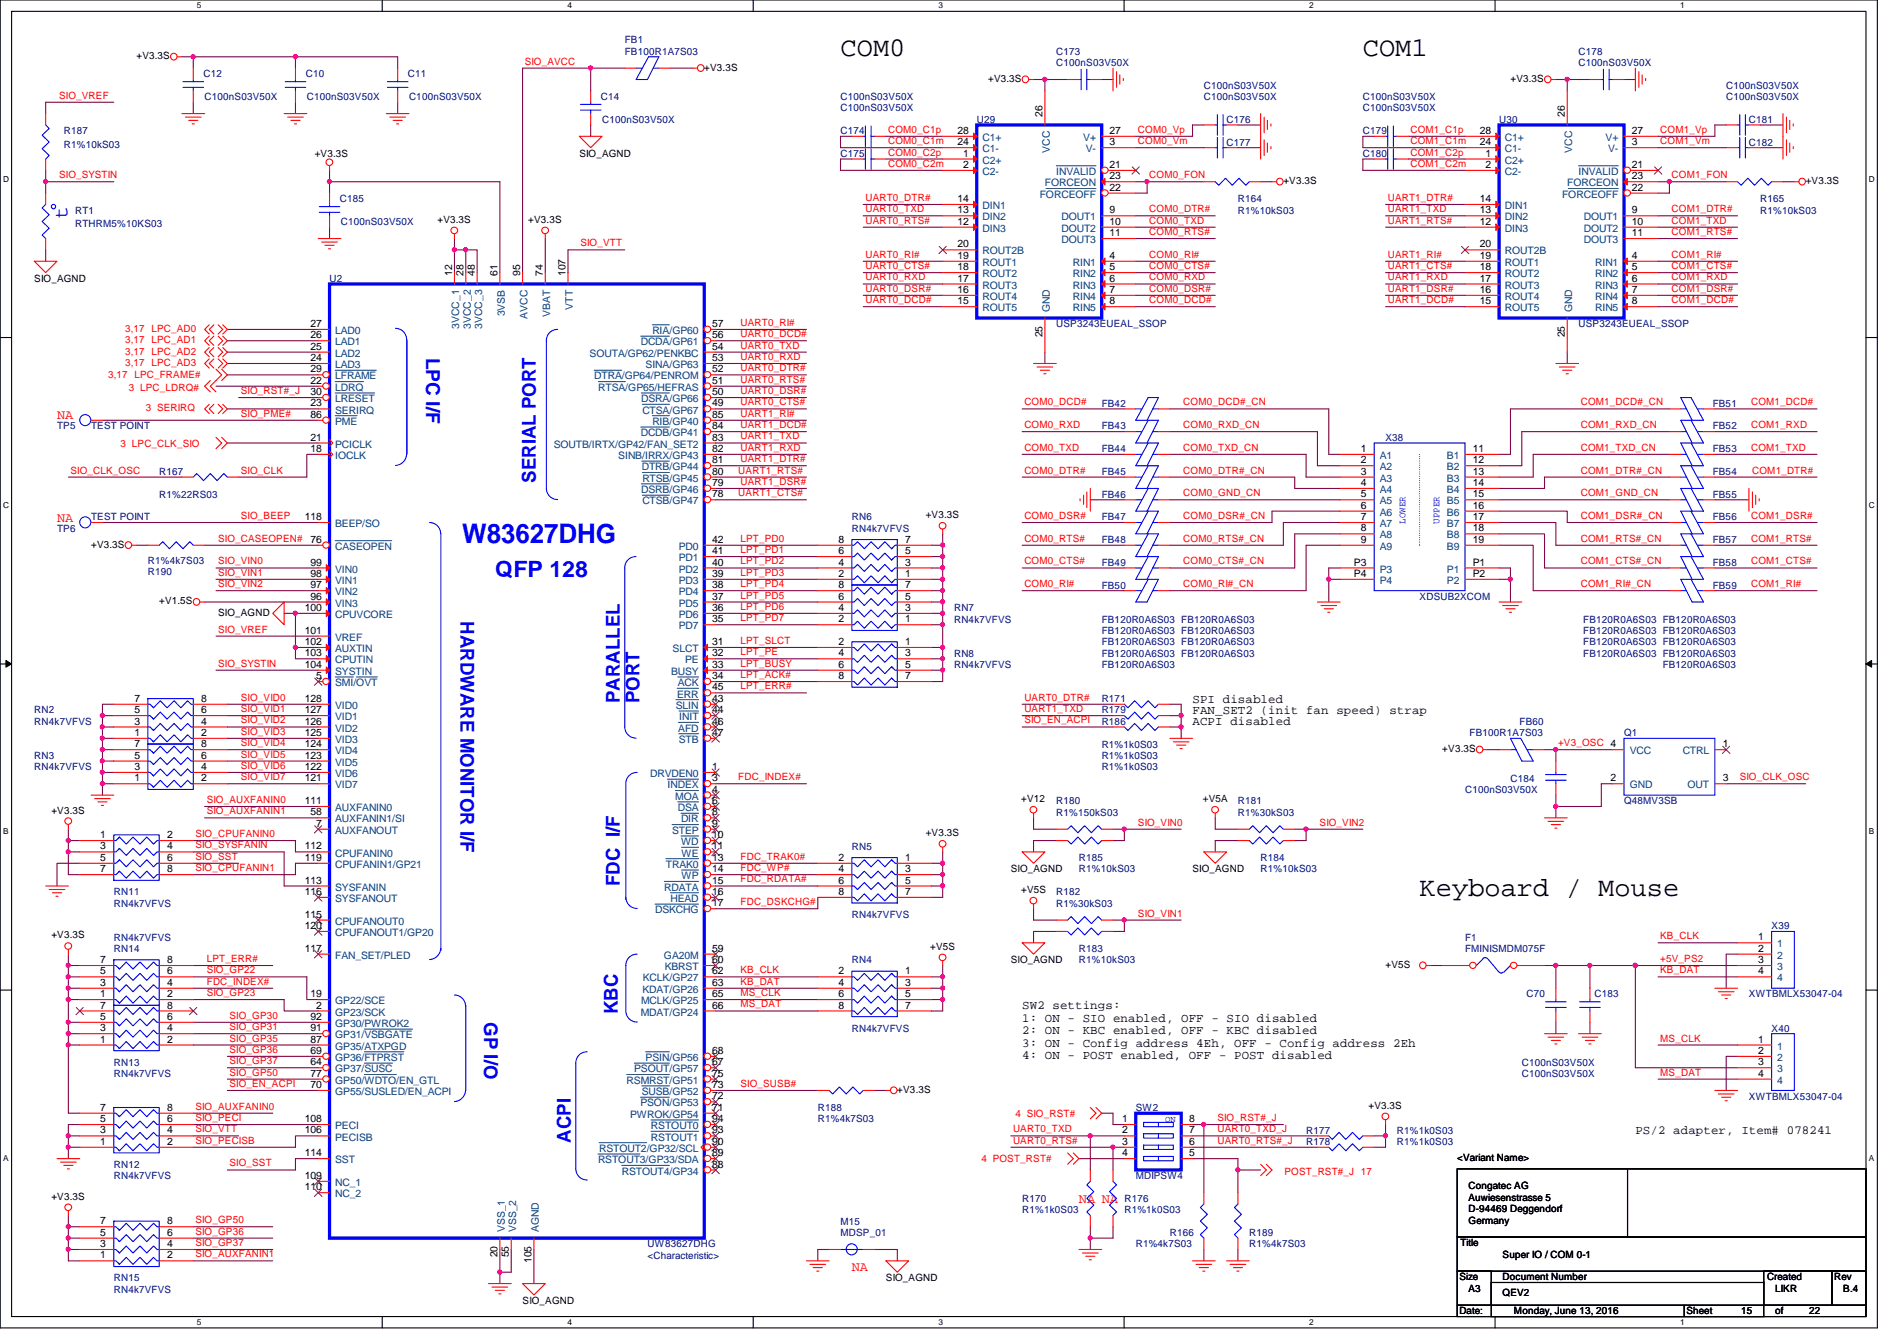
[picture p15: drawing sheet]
<svg xmlns="http://www.w3.org/2000/svg" width="297mm" height="210mm" viewBox="0 0 297 210" stroke-linecap="round" stroke-linejoin="round" font-family="sans-serif">
<defs><g id="words">
<g font-size="4.2">
<text x="131.6" y="8.7">COM0</text>
<text x="213.4" y="8.7">COM1</text>
<text x="222.3" y="140.3">Keyboard / Mouse</text>
</g>
<text font-size="4.2" fill="#00f" x="72.4" y="85">W83627DHG</text>
<text font-size="3.5" fill="#00f" x="77.6" y="90.4">QFP 128</text>
<text font-size="3.2" fill="#00f" x="10.6" y="34.3" transform="rotate(-90 10.6 34.3)">t</text>
<g font-size="3" fill="#00f">
<text x="66.8" y="56" transform="rotate(90 66.8 56)">LPC I/F</text>
<text x="83.9" y="75.6" transform="rotate(-90 83.9 75.6)">SERIAL PORT</text>
<text x="72.1" y="97.2" transform="rotate(90 72.1 97.2)">HARDWARE MONITOR I/F</text>
<text x="97.1" y="110.1" transform="rotate(-90 97.1 110.1)">PARALLEL</text>
<text x="100.2" y="110.1" transform="rotate(-90 100.2 110.1)">PORT</text>
<text x="97.1" y="138.7" transform="rotate(-90 97.1 138.7)">FDC I/F</text>
<text x="75.8" y="160" transform="rotate(90 75.8 160)">GP I/O</text>
<text x="96.7" y="158.8" transform="rotate(-90 96.7 158.8)">KBC</text>
<text x="89.4" y="178.9" transform="rotate(-90 89.4 178.9)">ACPI</text>
</g>
<g font-size="2.1" fill="#f00">
<text x="8.9" y="65.7">NA</text>
<text x="8.9" y="81.7">NA</text>
<text x="168.9" y="188.3">NA NA</text>
<text x="133.4" y="199">NA</text>
</g>
<g font-size="1.9">
<text x="186.7" y="110">SPI disabled</text>
<text x="186.7" y="111.8">FAN_SET2 (init fan speed) strap</text>
<text x="186.7" y="113.5">ACPI disabled</text>
<text x="160.1" y="158">SW2 settings:</text>
<text x="160.1" y="159.9">1: ON - SIO enabled, OFF - SIO disabled</text>
<text x="160.1" y="161.9">2: ON - KBC enabled, OFF - KBC disabled</text>
<text x="160.1" y="163.8">3: ON - Config address 4Eh, OFF - Config address 2Eh</text>
<text x="160.1" y="165.8">4: ON - POST enabled, OFF - POST disabled</text>
<text x="256.1" y="177.5">PS/2 adapter, Item# 078241</text>
</g>
<g font-size="1.6">
<text x="21.4" y="9.3">+V3.3S</text>
<text x="110.3" y="11">+V3.3S</text>
<text x="154.7" y="12.8">+V3.3S</text>
<text x="236.5" y="12.8">+V3.3S</text>
<text x="149.9" y="21">28</text>
<text x="149.9" y="22.7">24</text>
<text x="163.2" y="18.3" transform="rotate(-90 163.2 18.3)">26</text>
<text x="173.7" y="21">27</text>
<text x="173.7" y="22.7">3</text>
<text x="231.7" y="21">28</text>
<text x="231.7" y="22.7">24</text>
<text x="245" y="18.3" transform="rotate(-90 245 18.3)">26</text>
<text x="255.5" y="21">27</text>
<text x="255.5" y="22.7">3</text>
<text x="49.3" y="24.6">+V3.3S</text>
<text x="90.7" y="24.6">SIO_AGND</text>
<text x="150.8" y="24.5">1</text>
<text x="150.8" y="26.3">2</text>
<text x="173.7" y="29.8">22</text>
<text x="173.7" y="26.3">21</text>
<text x="173.7" y="28.1">23</text>
<text x="201" y="28.8">+V3.3S</text>
<text x="232.6" y="24.5">1</text>
<text x="232.6" y="26.3">2</text>
<text x="255.5" y="29.8">22</text>
<text x="255.5" y="26.3">21</text>
<text x="255.5" y="28.1">23</text>
<text x="282.7" y="28.8">+V3.3S</text>
<text x="68.5" y="34.9">+V3.3S</text>
<text x="82.7" y="34.9">+V3.3S</text>
<text x="149.9" y="31.6">14</text>
<text x="149.9" y="33.4">13</text>
<text x="149.9" y="35.2">12</text>
<text x="173.7" y="33.4">9</text>
<text x="173.7" y="35.2">10</text>
<text x="231.7" y="31.6">14</text>
<text x="231.7" y="33.4">13</text>
<text x="231.7" y="35.2">12</text>
<text x="255.5" y="33.4">9</text>
<text x="255.5" y="35.2">10</text>
<text x="149.9" y="38.7">20</text>
<text x="149.9" y="40.5">19</text>
<text x="173.7" y="40.5">4</text>
<text x="173.7" y="37">11</text>
<text x="231.7" y="38.7">20</text>
<text x="231.7" y="40.5">19</text>
<text x="255.5" y="40.5">4</text>
<text x="255.5" y="37">11</text>
<text x="5.4" y="44.1">SIO_AGND</text>
<text x="70.8" y="43.2" transform="rotate(-90 70.8 43.2)">12</text>
<text x="72.6" y="43.2" transform="rotate(-90 72.6 43.2)">28</text>
<text x="74.3" y="43.2" transform="rotate(-90 74.3 43.2)">48</text>
<text x="77.9" y="43.2" transform="rotate(-90 77.9 43.2)">61</text>
<text x="81.4" y="43.2" transform="rotate(-90 81.4 43.2)">95</text>
<text x="85" y="43.2" transform="rotate(-90 85 43.2)">74</text>
<text x="88.6" y="43.2" transform="rotate(-90 88.6 43.2)">107</text>
<text x="149.9" y="42.3">18</text>
<text x="149.9" y="44.1">17</text>
<text x="149.9" y="45.8">16</text>
<text x="149.9" y="47.6">15</text>
<text x="173.7" y="42.3">5</text>
<text x="173.7" y="44.1">6</text>
<text x="173.7" y="45.8">7</text>
<text x="173.7" y="47.6">8</text>
<text x="231.7" y="42.3">18</text>
<text x="231.7" y="44.1">17</text>
<text x="231.7" y="45.8">16</text>
<text x="231.7" y="47.6">15</text>
<text x="255.5" y="42.3">5</text>
<text x="255.5" y="44.1">6</text>
<text x="255.5" y="45.8">7</text>
<text x="255.5" y="47.6">8</text>
<text x="48.6" y="53">26</text>
<text x="48.6" y="51.2">27</text>
<text x="111.5" y="53">56</text>
<text x="111.5" y="51.2">57</text>
<text x="163.2" y="52.8" transform="rotate(-90 163.2 52.8)">25</text>
<text x="245" y="52.8" transform="rotate(-90 245 52.8)">25</text>
<text x="48.6" y="56.5">24</text>
<text x="48.6" y="54.7">25</text>
<text x="48.6" y="58.3">29</text>
<text x="111.5" y="58.3">52</text>
<text x="111.5" y="56.5">53</text>
<text x="111.5" y="54.7">54</text>
<text x="48.6" y="63.6">23</text>
<text x="48.6" y="60.1">22</text>
<text x="48.6" y="65.4">86</text>
<text x="48.6" y="61.8">30</text>
<text x="111.5" y="63.6">49</text>
<text x="111.5" y="61.8">50</text>
<text x="111.5" y="60.1">51</text>
<text x="111.5" y="65.4">85</text>
<text x="48.6" y="70.7">18</text>
<text x="48.6" y="69">21</text>
<text x="111.5" y="67.2">84</text>
<text x="111.5" y="70.7">82</text>
<text x="111.5" y="69">83</text>
<text x="213.1" y="70.7">1</text>
<text x="230.6" y="70.7">11</text>
<text x="111.5" y="77.9">78</text>
<text x="111.5" y="76.1">79</text>
<text x="111.5" y="74.3">80</text>
<text x="111.5" y="72.5">81</text>
<text x="213.1" y="72.5">2</text>
<text x="213.1" y="74.3">3</text>
<text x="213.1" y="76.1">4</text>
<text x="213.1" y="77.9">5</text>
<text x="230.6" y="72.5">12</text>
<text x="230.6" y="74.3">13</text>
<text x="230.6" y="76.1">14</text>
<text x="230.6" y="77.9">15</text>
<text x="47.7" y="81.4">118</text>
<text x="144.9" y="81.1">+V3.3S</text>
<text x="213.1" y="79.6">6</text>
<text x="213.1" y="81.4">7</text>
<text x="213.1" y="83.2">8</text>
<text x="230.6" y="79.6">16</text>
<text x="230.6" y="81.4">17</text>
<text x="230.6" y="83.2">18</text>
<text x="14.3" y="85.7">+V3.3S</text>
<text x="48.6" y="88.5">99</text>
<text x="48.6" y="85">76</text>
<text x="111.5" y="85">42</text>
<text x="111.5" y="86.7">41</text>
<text x="111.5" y="88.5">40</text>
<text x="131.3" y="88.5">4</text>
<text x="131.3" y="86.7">6</text>
<text x="131.3" y="85">8</text>
<text x="141.7" y="88.5">3</text>
<text x="141.7" y="86.7">5</text>
<text x="141.7" y="85">7</text>
<text x="212" y="88.5">P3</text>
<text x="213.1" y="85">9</text>
<text x="230.6" y="88.5">P1</text>
<text x="230.6" y="85">19</text>
<text x="24.9" y="94.6">+V1.5S</text>
<text x="47.7" y="95.6">100</text>
<text x="48.6" y="90.3">98</text>
<text x="48.6" y="92.1">97</text>
<text x="48.6" y="93.9">96</text>
<text x="111.5" y="90.3">39</text>
<text x="111.5" y="92.1">38</text>
<text x="111.5" y="93.9">37</text>
<text x="111.5" y="95.6">36</text>
<text x="131.3" y="95.6">4</text>
<text x="131.3" y="93.9">6</text>
<text x="131.3" y="92.1">8</text>
<text x="131.3" y="90.3">2</text>
<text x="141.7" y="95.6">3</text>
<text x="141.7" y="93.9">5</text>
<text x="141.7" y="92.1">7</text>
<text x="141.7" y="90.3">1</text>
<text x="212" y="90.3">P4</text>
<text x="230.6" y="90.3">P2</text>
<text x="34.2" y="96.4">SIO_AGND</text>
<text x="47.7" y="99.2">101</text>
<text x="47.7" y="101">102</text>
<text x="111.5" y="101">31</text>
<text x="111.5" y="97.4">35</text>
<text x="131.3" y="97.4">2</text>
<text x="131.3" y="101">2</text>
<text x="141.7" y="97.4">1</text>
<text x="141.7" y="101">1</text>
<text x="47.7" y="102.7">103</text>
<text x="47.7" y="104.5">104</text>
<text x="49.5" y="106.3">5</text>
<text x="111.5" y="106.3">34</text>
<text x="111.5" y="102.7">32</text>
<text x="111.5" y="104.5">33</text>
<text x="131.3" y="102.7">4</text>
<text x="131.3" y="104.5">6</text>
<text x="131.3" y="106.3">8</text>
<text x="141.7" y="102.7">3</text>
<text x="141.7" y="104.5">5</text>
<text x="141.7" y="106.3">7</text>
<text x="21" y="113.4">3</text>
<text x="21" y="111.6">5</text>
<text x="21" y="109.9">7</text>
<text x="31.5" y="113.4">4</text>
<text x="31.5" y="111.6">6</text>
<text x="31.5" y="109.9">8</text>
<text x="47.7" y="109.9">128</text>
<text x="47.7" y="111.6">127</text>
<text x="47.7" y="113.4">126</text>
<text x="111.5" y="108.1">45</text>
<text x="111.5" y="109.9">43</text>
<text x="111.5" y="111.6">44</text>
<text x="111.5" y="113.4">46</text>
<text x="21" y="115.2">1</text>
<text x="21" y="118.7">5</text>
<text x="21" y="117">7</text>
<text x="31.5" y="115.2">2</text>
<text x="31.5" y="118.7">6</text>
<text x="31.5" y="117">8</text>
<text x="47.7" y="115.2">125</text>
<text x="47.7" y="117">124</text>
<text x="47.7" y="118.7">123</text>
<text x="111.5" y="115.2">47</text>
<text x="225.8" y="117.7">+V3.3S</text>
<text x="269.7" y="117">1</text>
<text x="21" y="122.3">1</text>
<text x="21" y="120.5">3</text>
<text x="31.5" y="122.3">2</text>
<text x="31.5" y="120.5">4</text>
<text x="47.7" y="120.5">122</text>
<text x="47.7" y="122.3">121</text>
<text x="47.7" y="125.9">111</text>
<text x="111.5" y="122.3">3</text>
<text x="111.5" y="124.1">4</text>
<text x="111.5" y="125.9">6</text>
<text x="111.5" y="120.5">1</text>
<text x="159.9" y="125.6">+V12</text>
<text x="188.3" y="125.6">+V5A</text>
<text x="252.2" y="122.3">2</text>
<text x="269.7" y="122.3">3</text>
<text x="8" y="127.3">+V3.3S</text>
<text x="15.7" y="131.2">1</text>
<text x="26.2" y="131.2">2</text>
<text x="48.6" y="127.6">58</text>
<text x="49.5" y="129.4">7</text>
<text x="111.5" y="127.6">8</text>
<text x="111.5" y="129.4">9</text>
<text x="111.5" y="131.2">10</text>
<text x="144.9" y="130.9">+V3.3S</text>
<text x="15.7" y="133">3</text>
<text x="15.7" y="134.7">5</text>
<text x="15.7" y="136.5">7</text>
<text x="26.2" y="133">4</text>
<text x="26.2" y="134.7">6</text>
<text x="26.2" y="136.5">8</text>
<text x="47.7" y="133">112</text>
<text x="47.7" y="134.7">119</text>
<text x="111.5" y="133">11</text>
<text x="111.5" y="134.7">13</text>
<text x="111.5" y="136.5">14</text>
<text x="131.3" y="134.7">2</text>
<text x="131.3" y="136.5">4</text>
<text x="141.7" y="134.7">1</text>
<text x="141.7" y="136.5">3</text>
<text x="158.3" y="136.6">SIO_AGND</text>
<text x="186.7" y="136.6">SIO_AGND</text>
<text x="47.7" y="138.3">113</text>
<text x="47.7" y="140.1">116</text>
<text x="47.7" y="143.6">115</text>
<text x="111.5" y="138.3">15</text>
<text x="111.5" y="140.1">16</text>
<text x="111.5" y="141.9">17</text>
<text x="131.3" y="138.3">6</text>
<text x="131.3" y="140.1">8</text>
<text x="141.7" y="138.3">5</text>
<text x="141.7" y="140.1">7</text>
<text x="159.9" y="139.8">+V5S</text>
<text x="8" y="146.9">+V3.3S</text>
<text x="47.7" y="145.4">120</text>
<text x="47.7" y="149">117</text>
<text x="111.5" y="149">59</text>
<text x="145.7" y="148.7">+V5S</text>
<text x="275.3" y="147.2">1</text>
<text x="275.3" y="149">2</text>
<text x="15.7" y="154.3">3</text>
<text x="15.7" y="152.5">5</text>
<text x="15.7" y="150.7">7</text>
<text x="26.2" y="154.3">4</text>
<text x="26.2" y="152.5">6</text>
<text x="26.2" y="150.7">8</text>
<text x="111.5" y="150.7">60</text>
<text x="111.5" y="152.5">62</text>
<text x="111.5" y="154.3">63</text>
<text x="131.3" y="152.5">2</text>
<text x="131.3" y="154.3">4</text>
<text x="141.7" y="152.5">1</text>
<text x="141.7" y="154.3">3</text>
<text x="158.3" y="150.8">SIO_AGND</text>
<text x="217" y="151.5">+V5S</text>
<text x="275.3" y="150.7">3</text>
<text x="275.3" y="152.5">4</text>
<text x="15.7" y="161.4">3</text>
<text x="15.7" y="159.6">5</text>
<text x="15.7" y="157.9">7</text>
<text x="15.7" y="156.1">1</text>
<text x="26.2" y="161.4">4</text>
<text x="26.2" y="159.6">6</text>
<text x="26.2" y="157.9">8</text>
<text x="26.2" y="156.1">2</text>
<text x="48.6" y="156.1">19</text>
<text x="48.6" y="159.6">92</text>
<text x="48.6" y="161.4">91</text>
<text x="49.5" y="157.9">2</text>
<text x="111.5" y="156.1">65</text>
<text x="111.5" y="157.9">66</text>
<text x="131.3" y="156.1">6</text>
<text x="131.3" y="157.9">8</text>
<text x="141.7" y="156.1">5</text>
<text x="141.7" y="157.9">7</text>
<text x="15.7" y="163.2">1</text>
<text x="26.2" y="163.2">2</text>
<text x="48.6" y="163.2">87</text>
<text x="48.6" y="165">69</text>
<text x="48.6" y="166.8">64</text>
<text x="111.5" y="165">68</text>
<text x="111.5" y="166.8">67</text>
<text x="275.3" y="163.2">1</text>
<text x="275.3" y="165">2</text>
<text x="275.3" y="166.8">3</text>
<text x="15.7" y="173.9">7</text>
<text x="26.2" y="173.9">8</text>
<text x="48.6" y="170.3">70</text>
<text x="48.6" y="168.5">77</text>
<text x="111.5" y="168.5">75</text>
<text x="111.5" y="170.3">73</text>
<text x="111.5" y="172.1">72</text>
<text x="111.5" y="173.9">71</text>
<text x="140.5" y="171.1">+V3.3S</text>
<text x="214.3" y="173.6">+V3.3S</text>
<text x="275.3" y="168.5">4</text>
<text x="15.7" y="179.2">1</text>
<text x="15.7" y="177.4">3</text>
<text x="15.7" y="175.6">5</text>
<text x="26.2" y="179.2">2</text>
<text x="26.2" y="177.4">4</text>
<text x="26.2" y="175.6">6</text>
<text x="47.7" y="175.6">108</text>
<text x="47.7" y="177.4">106</text>
<text x="111.5" y="175.6">94</text>
<text x="111.5" y="177.4">93</text>
<text x="111.5" y="179.2">90</text>
<text x="175.7" y="175.6">1</text>
<text x="175.7" y="177.4">2</text>
<text x="175.7" y="179.2">3</text>
<text x="186.2" y="175.6">8</text>
<text x="186.2" y="179.2">6</text>
<text x="186.2" y="177.4">7</text>
<text x="47.7" y="181">114</text>
<text x="47.7" y="184.5">109</text>
<text x="111.5" y="181">89</text>
<text x="111.5" y="182.8">88</text>
<text x="175.7" y="181">4</text>
<text x="186.2" y="181">5</text>
<text x="228.2" y="181.7">&lt;Variant Name&gt;</text>
<text x="8" y="187.8">+V3.3S</text>
<text x="15.7" y="191.6">7</text>
<text x="26.2" y="191.6">8</text>
<text x="47.7" y="186.3">110</text>
<text x="230" y="186.2">Congatec AG</text>
<text x="230" y="188">Auwiesenstrasse 5</text>
<text x="230" y="189.7">D-94469 Deggendorf</text>
<text x="230" y="191.5">Germany</text>
<text x="15.7" y="197">1</text>
<text x="15.7" y="195.2">3</text>
<text x="15.7" y="193.4">5</text>
<text x="26.2" y="197">2</text>
<text x="26.2" y="195.2">4</text>
<text x="26.2" y="193.4">6</text>
<text x="77.9" y="196.8" transform="rotate(-90 77.9 196.8)">20</text>
<text x="79.7" y="196.8" transform="rotate(-90 79.7 196.8)">55</text>
<text x="83.2" y="197.7" transform="rotate(-90 83.2 197.7)">105</text>
<text x="228.7" y="195.1">Title</text>
<text x="235.3" y="196.8">Super IO / COM 0-1</text>
<text x="138.7" y="200.6">SIO_AGND</text>
<text x="228.5" y="200.4">Size</text>
<text x="230" y="202.2">A3</text>
<text x="235.3" y="200.4">Document Number</text>
<text x="235.3" y="202.9">QEV2</text>
<text x="276.7" y="200.4">Created</text>
<text x="278" y="202.2">LIKR</text>
<text x="287.2" y="200.4">Rev</text>
<text x="288.6" y="202.2">B.4</text>
<text x="81.8" y="204.1">SIO_AGND</text>
<text x="228.5" y="205.7">Date:</text>
<text x="237.1" y="205.7">Monday, June 13, 2016</text>
<text x="264.1" y="205.7">Sheet</text>
<text x="272.6" y="205.7">15</text>
<text x="278" y="205.7">of</text>
<text x="283.3" y="205.7">22</text>
</g>
<g font-size="1.6" fill="#f00">
<text x="82.2" y="10.1">SIO_AVCC</text>
<text x="9.3" y="15.5">SIO_VREF</text>
<text x="139.1" y="20.8">COM0_C1p</text>
<text x="139.1" y="22.6">COM0_C1m</text>
<text x="178.2" y="22.6">COM0_Vm</text>
<text x="178.2" y="20.8">COM0_Vp</text>
<text x="220.8" y="20.8">COM1_C1p</text>
<text x="220.8" y="22.6">COM1_C1m</text>
<text x="260" y="22.6">COM1_Vm</text>
<text x="260" y="20.8">COM1_Vp</text>
<text x="9.3" y="27.9">SIO_SYSTIN</text>
<text x="139.1" y="24.3">COM0_C2p</text>
<text x="139.1" y="26.1">COM0_C2m</text>
<text x="180" y="27.9">COM0_FON</text>
<text x="220.8" y="24.3">COM1_C2p</text>
<text x="220.8" y="26.1">COM1_C2m</text>
<text x="261.7" y="27.9">COM1_FON</text>
<text x="135.5" y="31.5">UART0_DTR#</text>
<text x="135.5" y="33.2">UART0_TXD</text>
<text x="135.5" y="35">UART0_RTS#</text>
<text x="180" y="33.2">COM0_DTR#</text>
<text x="180" y="35">COM0_TXD</text>
<text x="217.3" y="31.5">UART1_DTR#</text>
<text x="217.3" y="33.2">UART1_TXD</text>
<text x="217.3" y="35">UART1_RTS#</text>
<text x="261.7" y="35">COM1_TXD</text>
<text x="261.7" y="33.2">COM1_DTR#</text>
<text x="90.9" y="38.6">SIO_VTT</text>
<text x="135.5" y="40.3">UART0_RI#</text>
<text x="180" y="36.8">COM0_RTS#</text>
<text x="180" y="40.3">COM0_RI#</text>
<text x="217.3" y="40.3">UART1_RI#</text>
<text x="261.7" y="36.8">COM1_RTS#</text>
<text x="261.7" y="40.3">COM1_RI#</text>
<text x="135.5" y="42.1">UART0_CTS#</text>
<text x="135.5" y="43.9">UART0_RXD</text>
<text x="135.5" y="45.7">UART0_DSR#</text>
<text x="135.5" y="47.5">UART0_DCD#</text>
<text x="180" y="43.9">COM0_RXD</text>
<text x="180" y="45.7">COM0_DSR#</text>
<text x="180" y="47.5">COM0_DCD#</text>
<text x="180" y="42.1">COM0_CTS#</text>
<text x="217.3" y="43.9">UART1_RXD</text>
<text x="217.3" y="45.7">UART1_DSR#</text>
<text x="217.3" y="47.5">UART1_DCD#</text>
<text x="217.3" y="42.1">UART1_CTS#</text>
<text x="261.7" y="43.9">COM1_RXD</text>
<text x="261.7" y="45.7">COM1_DSR#</text>
<text x="261.7" y="47.5">COM1_DCD#</text>
<text x="261.7" y="42.1">COM1_CTS#</text>
<text x="19.6" y="51.9">3,17 LPC_AD0</text>
<text x="19.6" y="53.7">3,17 LPC_AD1</text>
<text x="115.9" y="52.8">UART0_DCD#</text>
<text x="115.9" y="51">UART0_RI#</text>
<text x="16.9" y="59.2">3,17 LPC_FRAME#</text>
<text x="19.6" y="55.5">3,17 LPC_AD2</text>
<text x="19.6" y="57.3">3,17 LPC_AD3</text>
<text x="115.9" y="56.3">UART0_RXD</text>
<text x="115.9" y="58.1">UART0_DTR#</text>
<text x="115.9" y="54.6">UART0_TXD</text>
<text x="115.9" y="59.9">UART0_RTS#</text>
<text x="20.1" y="61.2">3 LPC_LDRQ#</text>
<text x="22.8" y="64.4">3 SERIRQ</text>
<text x="37.7" y="65.2">SIO_PME#</text>
<text x="37.7" y="61.7">SIO_RST#_J</text>
<text x="115.9" y="61.7">UART0_DSR#</text>
<text x="115.9" y="63.5">UART0_CTS#</text>
<text x="115.9" y="65.2">UART1_RI#</text>
<text x="160.4" y="63.5">COM0_DCD#</text>
<text x="185.3" y="63.5">COM0_DCD#_CN</text>
<text x="247.5" y="63.5">COM1_DCD#_CN</text>
<text x="274.2" y="63.5">COM1_DCD#</text>
<text x="18.9" y="69.9">3 LPC_CLK_SIO</text>
<text x="115.9" y="70.6">UART1_RXD</text>
<text x="115.9" y="67">UART1_DCD#</text>
<text x="115.9" y="68.8">UART1_TXD</text>
<text x="160.4" y="67">COM0_RXD</text>
<text x="160.4" y="70.6">COM0_TXD</text>
<text x="185.3" y="67">COM0_RXD_CN</text>
<text x="185.3" y="70.6">COM0_TXD_CN</text>
<text x="247.5" y="67">COM1_RXD_CN</text>
<text x="247.5" y="70.6">COM1_TXD_CN</text>
<text x="274.2" y="67">COM1_RXD</text>
<text x="274.2" y="70.6">COM1_TXD</text>
<text x="11" y="74.1">SIO_CLK_OSC</text>
<text x="37.7" y="74.1">SIO_CLK</text>
<text x="115.6" y="74.1">UART1_RTS#</text>
<text x="115.6" y="77.7">UART1_CTS#</text>
<text x="115.9" y="75.9">UART1_DSR#</text>
<text x="115.9" y="72.3">UART1_DTR#</text>
<text x="160.4" y="74.1">COM0_DTR#</text>
<text x="185.3" y="77.7">COM0_GND_CN</text>
<text x="185.3" y="74.1">COM0_DTR#_CN</text>
<text x="247.5" y="74.1">COM1_DTR#_CN</text>
<text x="247.5" y="77.7">COM1_GND_CN</text>
<text x="274.4" y="74.1">COM1_DTR#</text>
<text x="37.7" y="81.2">SIO_BEEP</text>
<text x="160.4" y="81.2">COM0_DSR#</text>
<text x="185.3" y="81.2">COM0_DSR#_CN</text>
<text x="247.5" y="81.2">COM1_DSR#_CN</text>
<text x="274.2" y="81.2">COM1_DSR#</text>
<text x="34.2" y="84.8">SIO_CASEOPEN#</text>
<text x="34.2" y="88.3">SIO_VIN0</text>
<text x="115.9" y="84.8">LPT_PD0</text>
<text x="115.9" y="86.6">LPT_PD1</text>
<text x="115.9" y="88.3">LPT_PD2</text>
<text x="160.4" y="84.8">COM0_RTS#</text>
<text x="160.4" y="88.3">COM0_CTS#</text>
<text x="185.3" y="88.3">COM0_CTS#_CN</text>
<text x="185.3" y="84.8">COM0_RTS#_CN</text>
<text x="247.5" y="88.3">COM1_CTS#_CN</text>
<text x="247.5" y="84.8">COM1_RTS#_CN</text>
<text x="274.2" y="84.8">COM1_RTS#</text>
<text x="274.2" y="88.3">COM1_CTS#</text>
<text x="34.2" y="91.9">SIO_VIN2</text>
<text x="34.2" y="90.1">SIO_VIN1</text>
<text x="115.9" y="90.1">LPT_PD3</text>
<text x="115.9" y="91.9">LPT_PD4</text>
<text x="115.9" y="93.7">LPT_PD5</text>
<text x="115.9" y="95.5">LPT_PD6</text>
<text x="160.4" y="91.9">COM0_RI#</text>
<text x="185.3" y="91.9">COM0_RI#_CN</text>
<text x="247.5" y="91.9">COM1_RI#_CN</text>
<text x="274.2" y="91.9">COM1_RI#</text>
<text x="34.2" y="99">SIO_VREF</text>
<text x="115.9" y="97.2">LPT_PD7</text>
<text x="115.9" y="100.8">LPT_SLCT</text>
<text x="34.2" y="104.4">SIO_SYSTIN</text>
<text x="115.9" y="107.9">LPT_ERR#</text>
<text x="115.9" y="106.1">LPT_ACK#</text>
<text x="115.9" y="104.4">LPT_BUSY</text>
<text x="115.9" y="102.6">LPT_PE</text>
<text x="37.7" y="109.7">SIO_VID0</text>
<text x="37.7" y="111.5">SIO_VID1</text>
<text x="37.7" y="113.2">SIO_VID2</text>
<text x="160.4" y="109.7">UART0_DTR#</text>
<text x="160.4" y="111.5">UART1_TXD</text>
<text x="160.4" y="113.2">SIO_EN_ACPI</text>
<text x="37.7" y="115">SIO_VID3</text>
<text x="37.7" y="116.8">SIO_VID4</text>
<text x="37.7" y="118.6">SIO_VID5</text>
<text x="244" y="116.8">+V3_OSC 4</text>
<text x="32.4" y="125.7">SIO_AUXFANIN0</text>
<text x="37.7" y="120.4">SIO_VID6</text>
<text x="37.7" y="122.1">SIO_VID7</text>
<text x="115.6" y="122.1">FDC_INDEX#</text>
<text x="272.4" y="122.1">SIO_CLK_OSC</text>
<text x="30.6" y="131">SIO_CPUFANIN0</text>
<text x="32.4" y="127.5">SIO_AUXFANIN1</text>
<text x="178.2" y="129.2">SIO_VIN0</text>
<text x="206.6" y="129.2">SIO_VIN2</text>
<text x="30.6" y="132.8">SIO_SYSFANIN</text>
<text x="30.6" y="136.4">SIO_CPUFANIN1</text>
<text x="30.6" y="134.6">SIO_SST</text>
<text x="115.9" y="134.6">FDC_TRAK0#</text>
<text x="115.9" y="136.4">FDC_WP#</text>
<text x="115.9" y="138.1">FDC_RDATA#</text>
<text x="115.9" y="141.7">FDC_DSKCHG#</text>
<text x="178.2" y="143.5">SIO_VIN1</text>
<text x="260" y="147">KB_CLK</text>
<text x="32.4" y="155.9">SIO_GP23</text>
<text x="32.4" y="152.4">SIO_GP22</text>
<text x="32.4" y="154.1">FDC_INDEX#</text>
<text x="32.4" y="150.6">LPT_ERR#</text>
<text x="115.9" y="152.4">KB_CLK</text>
<text x="115.9" y="154.1">KB_DAT</text>
<text x="115.9" y="155.9">MS_CLK</text>
<text x="260" y="152.4">KB_DAT</text>
<text x="260" y="150.6">+5V_PS2</text>
<text x="35.9" y="161.2">SIO_GP31</text>
<text x="35.9" y="159.5">SIO_GP30</text>
<text x="115.9" y="157.7">MS_DAT</text>
<text x="35.9" y="164.8">SIO_GP36</text>
<text x="35.9" y="166.6">SIO_GP37</text>
<text x="35.9" y="163">SIO_GP35</text>
<text x="260" y="163">MS_CLK</text>
<text x="30.6" y="173.7">SIO_AUXFANIN0</text>
<text x="35.9" y="170.1">SIO_EN_ACPI</text>
<text x="35.9" y="168.4">SIO_GP50</text>
<text x="115.9" y="170.1">SIO_SUSB#</text>
<text x="260" y="168.4">MS_DAT</text>
<text x="30.6" y="175.5">SIO_PECI</text>
<text x="30.6" y="177.2">SIO_VTT</text>
<text x="30.6" y="179">SIO_PECISB</text>
<text x="158.6" y="177.2">UART0_TXD</text>
<text x="158.6" y="179">UART0_RTS#</text>
<text x="159" y="174.8">4 SIO_RST#</text>
<text x="190.6" y="175.5">SIO_RST#_J</text>
<text x="190.6" y="177.2">UART0_TXD_J</text>
<text x="190.6" y="179">UART0_RTS#_J</text>
<text x="35.9" y="182.6">SIO_SST</text>
<text x="153.7" y="181.9">4 POST_RST#</text>
<text x="201.1" y="183.9">POST_RST#_J 17</text>
<text x="30.6" y="191.5">SIO_GP50</text>
<text x="30.6" y="196.8">SIO_AUXFANIN1</text>
<text x="30.6" y="193.3">SIO_GP36</text>
<text x="30.6" y="195">SIO_GP37</text>
</g>
<g font-size="1.6" fill="#000080">
<text x="97.8" y="6.8">FB1</text>
<text x="97.8" y="8.6">FB100R1A7S03</text>
<text x="165.4" y="8.6">C173</text>
<text x="165.4" y="10.3">C100nS03V50X</text>
<text x="247.2" y="8.6">C178</text>
<text x="247.2" y="10.3">C100nS03V50X</text>
<text x="31.9" y="12.1">C12</text>
<text x="32" y="15.7">C100nS03V50X</text>
<text x="47.9" y="12.1">C10</text>
<text x="48" y="15.7">C100nS03V50X</text>
<text x="63.9" y="12.1">C11</text>
<text x="64" y="15.7">C100nS03V50X</text>
<text x="94.1" y="15.7">C14</text>
<text x="131.6" y="17.4">C100nS03V50X</text>
<text x="131.6" y="15.7">C100nS03V50X</text>
<text x="188.5" y="13.9">C100nS03V50X</text>
<text x="188.5" y="15.7">C100nS03V50X</text>
<text x="213.4" y="17.4">C100nS03V50X</text>
<text x="213.4" y="15.7">C100nS03V50X</text>
<text x="270.3" y="13.9">C100nS03V50X</text>
<text x="270.3" y="15.7">C100nS03V50X</text>
<text x="10" y="21">R187</text>
<text x="10" y="23.1">R1%10kS03</text>
<text x="94.3" y="19.2">C100nS03V50X</text>
<text x="131.6" y="21">C174</text>
<text x="152.9" y="19.2">U29</text>
<text x="192.1" y="19.2">C176</text>
<text x="192.1" y="22.8">C177</text>
<text x="213.4" y="21">C179</text>
<text x="234.7" y="19.2">U30</text>
<text x="273.9" y="19.2">C181</text>
<text x="273.9" y="22.8">C182</text>
<text x="131.6" y="24.6">C175</text>
<text x="213.4" y="24.6">C180</text>
<text x="11.8" y="33.4">RT1</text>
<text x="11.8" y="35.6">RTHRM5%10KS03</text>
<text x="53.2" y="31.7">C185</text>
<text x="53.4" y="35.2">C100nS03V50X</text>
<text x="193.8" y="31.7">R164</text>
<text x="193.8" y="33.4">R1%10kS03</text>
<text x="275.6" y="31.7">R165</text>
<text x="275.6" y="33.4">R1%10kS03</text>
<text x="51.6" y="44.1">U2</text>
<text x="165.4" y="51.2">USP3243EUEAL_SSOP</text>
<text x="247.2" y="51.2">USP3243EUEAL_SSOP</text>
<text x="172.5" y="63.7">FB42</text>
<text x="268.2" y="63.7">FB51</text>
<text x="8.9" y="67.2">TP5</text>
<text x="14.3" y="67.2">TEST POINT</text>
<text x="172.5" y="70.8">FB44</text>
<text x="172.5" y="67.2">FB43</text>
<text x="217" y="69">X38</text>
<text x="268.2" y="67.2">FB52</text>
<text x="268.2" y="70.8">FB53</text>
<text x="24.9" y="74.3">R167</text>
<text x="24.9" y="77.9">R1%22RS03</text>
<text x="172.5" y="77.9">FB46</text>
<text x="172.5" y="74.3">FB45</text>
<text x="268.2" y="74.3">FB54</text>
<text x="268.2" y="77.9">FB55</text>
<text x="8.9" y="83.2">TP6</text>
<text x="14.3" y="81.4">TEST POINT</text>
<text x="133.4" y="81.4">RN6</text>
<text x="133.4" y="83.2">RN4k7VFVS</text>
<text x="172.5" y="81.4">FB47</text>
<text x="268.2" y="81.4">FB56</text>
<text x="23.2" y="88.2">R1%4k7S03</text>
<text x="172.5" y="85">FB48</text>
<text x="172.5" y="88.6">FB49</text>
<text x="268.2" y="85">FB57</text>
<text x="268.2" y="88.6">FB58</text>
<text x="23.2" y="90">R190</text>
<text x="149.4" y="95.7">RN7</text>
<text x="172.5" y="92.1">FB50</text>
<text x="222.3" y="93.9">XDSUB2XCOM</text>
<text x="268.2" y="92.1">FB59</text>
<text x="149.4" y="97.5">RN4k7VFVS</text>
<text x="172.5" y="101">FB120R0A6S03 FB120R0A6S03</text>
<text x="172.5" y="99.2">FB120R0A6S03 FB120R0A6S03</text>
<text x="172.5" y="97.5">FB120R0A6S03 FB120R0A6S03</text>
<text x="247.9" y="97.5">FB120R0A6S03 FB120R0A6S03</text>
<text x="247.9" y="99.2">FB120R0A6S03 FB120R0A6S03</text>
<text x="247.9" y="101">FB120R0A6S03 FB120R0A6S03</text>
<text x="149.4" y="102.8">RN8</text>
<text x="149.4" y="104.6">RN4k7VFVS</text>
<text x="172.5" y="104.6">FB120R0A6S03</text>
<text x="172.5" y="102.8">FB120R0A6S03 FB120R0A6S03</text>
<text x="247.9" y="102.8">FB120R0A6S03 FB120R0A6S03</text>
<text x="260.3" y="104.6">FB120R0A6S03</text>
<text x="5.4" y="111.7">RN2</text>
<text x="5.4" y="113.5">RN4k7VFVS</text>
<text x="172.5" y="109.9">R171</text>
<text x="172.5" y="113.5">R186</text>
<text x="172.5" y="111.7">R179</text>
<text x="238" y="113.5">FB60</text>
<text x="5.4" y="118.8">RN3</text>
<text x="172.5" y="117">R1%1k0S03</text>
<text x="172.5" y="118.8">R1%1k0S03</text>
<text x="230.1" y="115.2">FB100R1A7S03</text>
<text x="254.3" y="115.2">Q1</text>
<text x="5.4" y="120.6">RN4k7VFVS</text>
<text x="165.4" y="125.9">R180</text>
<text x="172.5" y="120.6">R1%1k0S03</text>
<text x="193.8" y="125.9">R181</text>
<text x="229.4" y="124.1">C100nS03V50X</text>
<text x="236.5" y="122.3">C184</text>
<text x="254.3" y="125.9">Q48MV3SB</text>
<text x="165.4" y="127.7">R1%150kS03</text>
<text x="193.8" y="127.7">R1%30kS03</text>
<text x="133.4" y="133">RN5</text>
<text x="168.9" y="134.8">R185</text>
<text x="168.9" y="136.6">R1%10kS03</text>
<text x="197.4" y="134.8">R184</text>
<text x="197.4" y="136.6">R1%10kS03</text>
<text x="17.8" y="140.1">RN11</text>
<text x="17.8" y="141.9">RN4k7VFVS</text>
<text x="133.4" y="143.7">RN4k7VFVS</text>
<text x="165.4" y="140.1">R182</text>
<text x="165.4" y="141.9">R1%30kS03</text>
<text x="17.8" y="149">RN14</text>
<text x="17.8" y="147.2">RN4k7VFVS</text>
<text x="168.9" y="149">R183</text>
<text x="229.4" y="147.2">F1</text>
<text x="229.4" y="149">FMINISMDM075F</text>
<text x="277.4" y="145.5">X39</text>
<text x="133.4" y="150.8">RN4</text>
<text x="168.9" y="150.8">R1%10kS03</text>
<text x="133.4" y="161.5">RN4k7VFVS</text>
<text x="239" y="156.1">C70</text>
<text x="249.7" y="156.1">C183</text>
<text x="273.9" y="156.1">XWTBMLX53047-04</text>
<text x="277.4" y="161.5">X40</text>
<text x="17.8" y="166.8">RN13</text>
<text x="238.3" y="166.8">C100nS03V50X</text>
<text x="17.8" y="168.6">RN4k7VFVS</text>
<text x="128.1" y="173.9">R188</text>
<text x="177.8" y="173.9">SW2</text>
<text x="238.3" y="168.6">C100nS03V50X</text>
<text x="273.9" y="172.1">XWTBMLX53047-04</text>
<text x="128.1" y="175.7">R1%4k7S03</text>
<text x="204.5" y="177.5">R177</text>
<text x="204.5" y="179.2">R178</text>
<text x="218.7" y="177.5">R1%1k0S03</text>
<text x="218.7" y="179.2">R1%1k0S03</text>
<text x="17.8" y="182.8">RN12</text>
<text x="17.8" y="184.6">RN4k7VFVS</text>
<text x="177.8" y="184.6">MDIPSW4</text>
<text x="131.6" y="191.7">M15</text>
<text x="160.1" y="188.1">R170</text>
<text x="160.1" y="189.9">R1%1k0S03</text>
<text x="176.1" y="188.1">R176</text>
<text x="176.1" y="189.9">R1%1k0S03</text>
<text x="101.4" y="197">&lt;Characteristic&gt;</text>
<text x="101.4" y="195.2">UW83627DHG</text>
<text x="131.6" y="193.5">MDSP_01</text>
<text x="177.8" y="195.2">R1%4k7S03</text>
<text x="183.2" y="193.5">R166</text>
<text x="195.6" y="193.5">R189</text>
<text x="195.6" y="195.2">R1%4k7S03</text>
<text x="17.8" y="200.6">RN15</text>
<text x="17.8" y="202.4">RN4k7VFVS</text>
</g>
<g font-size="1.6" fill="#004080">
<text x="153.8" y="22.1">C1+</text>
<text x="153.8" y="23.8">C1-</text>
<text x="164.4" y="23.9" transform="rotate(-90 164.4 23.9)">VCC</text>
<text x="169.6" y="22.1">V+</text>
<text x="170" y="23.8">V-</text>
<text x="235.6" y="22.1">C1+</text>
<text x="235.6" y="23.8">C1-</text>
<text x="246.2" y="23.9" transform="rotate(-90 246.2 23.9)">VCC</text>
<text x="251.4" y="22.1">V+</text>
<text x="251.8" y="23.8">V-</text>
<text x="153.8" y="25.6">C2+</text>
<text x="153.8" y="27.4">C2-</text>
<text x="163.6" y="29.2">FORCEON</text>
<text x="165.4" y="27.4">INVALID</text>
<text x="235.6" y="25.6">C2+</text>
<text x="235.6" y="27.4">C2-</text>
<text x="245.4" y="29.2">FORCEON</text>
<text x="247.2" y="27.4">INVALID</text>
<text x="153.8" y="32.7">DIN1</text>
<text x="153.8" y="34.5">DIN2</text>
<text x="162.8" y="30.9">FORCEOFF</text>
<text x="166.2" y="34.5">DOUT1</text>
<text x="235.6" y="32.7">DIN1</text>
<text x="235.6" y="34.5">DIN2</text>
<text x="244.6" y="30.9">FORCEOFF</text>
<text x="248" y="34.5">DOUT1</text>
<text x="153.8" y="36.3">DIN3</text>
<text x="153.8" y="39.8">ROUT2B</text>
<text x="153.8" y="41.6">ROUT1</text>
<text x="166.2" y="36.3">DOUT2</text>
<text x="166.2" y="38.1">DOUT3</text>
<text x="168" y="41.6">RIN1</text>
<text x="235.6" y="36.3">DIN3</text>
<text x="235.6" y="39.8">ROUT2B</text>
<text x="235.6" y="41.6">ROUT1</text>
<text x="248" y="36.3">DOUT2</text>
<text x="248" y="38.1">DOUT3</text>
<text x="249.8" y="41.6">RIN1</text>
<text x="153.8" y="43.4">ROUT2</text>
<text x="153.8" y="45.2">ROUT3</text>
<text x="153.8" y="46.9">ROUT4</text>
<text x="168" y="43.4">RIN2</text>
<text x="168" y="45.2">RIN3</text>
<text x="168" y="46.9">RIN4</text>
<text x="235.6" y="43.4">ROUT2</text>
<text x="235.6" y="45.2">ROUT3</text>
<text x="235.6" y="46.9">ROUT4</text>
<text x="249.8" y="43.4">RIN2</text>
<text x="249.8" y="45.2">RIN3</text>
<text x="249.8" y="46.9">RIN4</text>
<text x="52.5" y="52.3">LAD0</text>
<text x="71.9" y="51.5" transform="rotate(-90 71.9 51.5)">3VCC_1</text>
<text x="73.7" y="51.5" transform="rotate(-90 73.7 51.5)">3VCC_2</text>
<text x="75.5" y="51.5" transform="rotate(-90 75.5 51.5)">3VCC_3</text>
<text x="79" y="49.5" transform="rotate(-90 79 49.5)">3VSB</text>
<text x="82.6" y="49.9" transform="rotate(-90 82.6 49.9)">AVCC</text>
<text x="86.1" y="49.7" transform="rotate(-90 86.1 49.7)">VBAT</text>
<text x="89.7" y="48.5" transform="rotate(-90 89.7 48.5)">VTT</text>
<text x="102.1" y="52.3">RIA/GP60</text>
<text x="153.8" y="48.7">ROUT5</text>
<text x="164.4" y="48.9" transform="rotate(-90 164.4 48.9)">GND</text>
<text x="168" y="48.7">RIN5</text>
<text x="235.6" y="48.7">ROUT5</text>
<text x="246.2" y="48.9" transform="rotate(-90 246.2 48.9)">GND</text>
<text x="249.8" y="48.7">RIN5</text>
<text x="52.5" y="57.6">LAD3</text>
<text x="52.5" y="55.8">LAD2</text>
<text x="52.5" y="54.1">LAD1</text>
<text x="52.5" y="59.4">LFRAME</text>
<text x="92.3" y="55.8">SOUTA/GP62/PENKBC</text>
<text x="93" y="59.4">DTRA/GP64/PENROM</text>
<text x="100.3" y="54.1">DCDA/GP61</text>
<text x="101.1" y="57.6">SINA/GP63</text>
<text x="52.5" y="61.2">LDRQ</text>
<text x="52.5" y="64.7">SERIRQ</text>
<text x="52.5" y="62.9">LRESET</text>
<text x="93.7" y="61.2">RTSA/GP65/HEFRAS</text>
<text x="100.4" y="62.9">DSRA/GP66</text>
<text x="100.6" y="64.7">CTSA/GP67</text>
<text x="52.5" y="66.5">PME</text>
<text x="52.5" y="71.8">IOCLK</text>
<text x="52.5" y="70.1">PCICLK</text>
<text x="86.7" y="70.1">SOUTB/IRTX/GP42/FAN_SET2</text>
<text x="96.8" y="71.8">SINB/IRRX/GP43</text>
<text x="100.3" y="68.3">DCDB/GP41</text>
<text x="102.1" y="66.5">RIB/GP40</text>
<text x="216.1" y="71.8">A1</text>
<text x="226.6" y="71.8">B1</text>
<text x="100.4" y="77.2">DSRB/GP46</text>
<text x="100.5" y="73.6">DTRB/GP44</text>
<text x="100.6" y="75.4">RTSB/GP45</text>
<text x="216.1" y="73.6">A2</text>
<text x="216.1" y="75.4">A3</text>
<text x="216.1" y="77.2">A4</text>
<text x="226.6" y="73.6">B2</text>
<text x="226.6" y="75.4">B3</text>
<text x="226.6" y="77.2">B4</text>
<text x="52.5" y="82.5">BEEP/SO</text>
<text x="100.6" y="79">CTSB/GP47</text>
<text x="216.1" y="79">A5</text>
<text x="216.1" y="80.7">A6</text>
<text x="216.1" y="82.5">A7</text>
<text x="226.6" y="79">B5</text>
<text x="226.6" y="80.7">B6</text>
<text x="226.6" y="82.5">B7</text>
<text x="52.5" y="86.1">CASEOPEN</text>
<text x="52.5" y="89.6">VIN0</text>
<text x="106.3" y="86.1">PD0</text>
<text x="106.3" y="87.8">PD1</text>
<text x="106.3" y="89.6">PD2</text>
<text x="216.1" y="89.6">P3</text>
<text x="216.1" y="84.3">A8</text>
<text x="216.1" y="86.1">A9</text>
<text x="226.6" y="89.6">P1</text>
<text x="226.6" y="84.3">B8</text>
<text x="226.6" y="86.1">B9</text>
<text x="52.5" y="91.4">VIN1</text>
<text x="52.5" y="93.2">VIN2</text>
<text x="52.5" y="95">VIN3</text>
<text x="106.3" y="91.4">PD3</text>
<text x="106.3" y="93.2">PD4</text>
<text x="106.3" y="95">PD5</text>
<text x="216.1" y="91.4">P4</text>
<text x="226.6" y="91.4">P2</text>
<text x="52.5" y="96.7">CPUVCORE</text>
<text x="52.5" y="100.3">VREF</text>
<text x="106.3" y="96.7">PD6</text>
<text x="106.3" y="98.5">PD7</text>
<text x="52.5" y="102.1">AUXTIN</text>
<text x="52.5" y="103.8">CPUTIN</text>
<text x="52.5" y="105.6">SYSTIN</text>
<text x="52.5" y="107.4">SMI/OVT</text>
<text x="105.1" y="105.6">BUSY</text>
<text x="105.3" y="102.1">SLCT</text>
<text x="106.1" y="107.4">ACK</text>
<text x="107.3" y="103.8">PE</text>
<text x="52.5" y="111">VID0</text>
<text x="52.5" y="112.7">VID1</text>
<text x="105.8" y="111">SLIN</text>
<text x="106" y="109.2">ERR</text>
<text x="106.3" y="112.7">INIT</text>
<text x="52.5" y="114.5">VID2</text>
<text x="52.5" y="116.3">VID3</text>
<text x="52.5" y="118.1">VID4</text>
<text x="52.5" y="119.8">VID5</text>
<text x="106.2" y="114.5">AFD</text>
<text x="106.3" y="116.3">STB</text>
<text x="255.2" y="118.1">VCC</text>
<text x="263.5" y="118.1">CTRL</text>
<text x="52.5" y="121.6">VID6</text>
<text x="52.5" y="123.4">VID7</text>
<text x="101.8" y="121.6">DRVDEN0</text>
<text x="104.5" y="123.4">INDEX</text>
<text x="105.7" y="125.2">MOA</text>
<text x="255.2" y="123.4">GND</text>
<text x="264.2" y="123.4">OUT</text>
<text x="52.5" y="127">AUXFANIN0</text>
<text x="52.5" y="128.7">AUXFANIN1/SI</text>
<text x="52.5" y="130.5">AUXFANOUT</text>
<text x="105.2" y="130.5">STEP</text>
<text x="106.1" y="127">DSA</text>
<text x="106.6" y="128.7">DIR</text>
<text x="52.5" y="134.1">CPUFANIN0</text>
<text x="52.5" y="135.8">CPUFANIN1/GP21</text>
<text x="104.3" y="135.8">TRAK0</text>
<text x="106.6" y="132.3">WD</text>
<text x="106.7" y="134.1">WE</text>
<text x="106.7" y="137.6">WP</text>
<text x="52.5" y="139.4">SYSFANIN</text>
<text x="52.5" y="141.2">SYSFANOUT</text>
<text x="102.6" y="143">DSKCHG</text>
<text x="104" y="139.4">RDATA</text>
<text x="105" y="141.2">HEAD</text>
<text x="52.5" y="144.7">CPUFANOUT0</text>
<text x="52.5" y="146.5">CPUFANOUT1/GP20</text>
<text x="278.3" y="148.3">1</text>
<text x="52.5" y="150.1">FAN_SET/PLED</text>
<text x="100.6" y="155.4">KDAT/GP26</text>
<text x="100.7" y="153.6">KCLK/GP27</text>
<text x="104" y="150.1">GA20M</text>
<text x="104.1" y="151.8">KBRST</text>
<text x="278.3" y="150.1">2</text>
<text x="278.3" y="151.8">3</text>
<text x="278.3" y="153.6">4</text>
<text x="52.5" y="157.2">GP22/SCE</text>
<text x="52.5" y="159">GP23/SCK</text>
<text x="52.5" y="160.7">GP30/PWROK2</text>
<text x="100.3" y="159">MDAT/GP24</text>
<text x="100.4" y="157.2">MCLK/GP25</text>
<text x="52.5" y="162.5">GP31/VSBGATE</text>
<text x="52.5" y="164.3">GP35/ATXPGD</text>
<text x="52.5" y="166.1">GP36/FTPRST</text>
<text x="52.5" y="167.9">GP37/SUSC</text>
<text x="99.3" y="167.9">PSOUT/GP57</text>
<text x="101.1" y="166.1">PSIN/GP56</text>
<text x="278.3" y="164.3">1</text>
<text x="278.3" y="166.1">2</text>
<text x="278.3" y="167.9">3</text>
<text x="52.5" y="169.6">GP50/WDTO/EN_GTL</text>
<text x="52.5" y="171.4">GP55/SUSLED/EN_ACPI</text>
<text x="98.1" y="169.6">RSMRST/GP51</text>
<text x="100.3" y="173.2">PSON/GP53</text>
<text x="100.5" y="171.4">SUSB/GP52</text>
<text x="278.3" y="169.6">4</text>
<text x="52.5" y="176.7">PECI</text>
<text x="52.5" y="178.5">PECISB</text>
<text x="98.7" y="175">PWROK/GP54</text>
<text x="101.9" y="176.7">RSTOUT0</text>
<text x="101.9" y="178.5">RSTOUT1</text>
<text x="52.5" y="182.1">SST</text>
<text x="52.5" y="185.6">NC_1</text>
<text x="93.6" y="182.1">RSTOUT3/GP33/SDA</text>
<text x="93.8" y="180.3">RSTOUT2/GP32/SCL</text>
<text x="97.4" y="183.9">RSTOUT4/GP34</text>
<text x="52.5" y="187.4">NC_2</text>
<text x="79" y="192.9" transform="rotate(-90 79 192.9)">VSS_1</text>
<text x="80.8" y="192.9" transform="rotate(-90 80.8 192.9)">VSS_2</text>
<text x="84.4" y="192.9" transform="rotate(-90 84.4 192.9)">AGND</text>
</g>
<g font-size="1.6" fill="#00f">
<text x="220.1" y="82" transform="rotate(-90 220.1 82)">LOWER</text>
<text x="225.4" y="82" transform="rotate(-90 225.4 82)">UPPER</text>
</g>
<text font-size="1.4" fill="#00f" x="182.5" y="175.6">ON</text>
<g font-size="1.3">
<text x="30.8" y="1.3">5</text>
<text x="88.9" y="1.3">4</text>
<text x="146.9" y="1.3">3</text>
<text x="205" y="1.3">2</text>
<text x="263.1" y="1.3">1</text>
<text x=".5" y="28.4">D</text>
<text x="292.6" y="28.4">D</text>
<text x=".5" y="79.5">C</text>
<text x="292.6" y="79.5">C</text>
<text x=".5" y="130.6">B</text>
<text x="292.6" y="130.6">B</text>
<text x=".5" y="181.7">A</text>
<text x="292.6" y="181.7">A</text>
<text x="30.8" y="207.4">5</text>
<text x="88.9" y="207.4">4</text>
<text x="146.9" y="207.4">3</text>
<text x="205" y="207.4">2</text>
<text x="263.1" y="207.4">1</text>
</g>
</g></defs>
<path d="M0 0h294v207.9h-294zM1.8 1.8h290.4v204.3h-290.4z" fill="none" stroke="#000" stroke-width=".17"/>
<g fill="#fff">
<path d="M30.8 .2h.7v1.4h-.7z"/>
<path d="M30.8 206.2h.7v1.4h-.7z"/>
</g>
<path d="M59.9 0v1.8M59.9 206.1v1.8" fill="none" stroke="#000" stroke-width=".17"/>
<g fill="#fff">
<path d="M88.9 .2h.6v1.4h-.6z"/>
<path d="M88.9 206.2h.6v1.4h-.6z"/>
</g>
<path d="M117.9 0v1.8M117.9 206.1v1.8" fill="none" stroke="#000" stroke-width=".17"/>
<g fill="#fff">
<path d="M146.9 .2h.7v1.4h-.7z"/>
<path d="M146.9 206.2h.7v1.4h-.7z"/>
</g>
<path d="M176 0v1.8M176 206.1v1.8" fill="none" stroke="#000" stroke-width=".17"/>
<g fill="#fff">
<path d="M205 .2h.7v1.4h-.7z"/>
<path d="M205 206.2h.7v1.4h-.7z"/>
</g>
<path d="M234.1 0v1.8M234.1 206.1v1.8" fill="none" stroke="#000" stroke-width=".17"/>
<g fill="#fff">
<path d="M263.1 .2h.7v1.4h-.7z"/>
<path d="M263.1 206.2h.7v1.4h-.7z"/>
<path d="M.5 27.3h.9v1.4h-.9z"/>
<path d="M292.6 27.3h.9v1.4h-.9z"/>
<path d="M.5 78.4h.9v1.4h-.9z"/>
<path d="M292.6 78.4h.9v1.4h-.9z"/>
</g>
<path d="M0 52.8h1.8M292.2 52.8h1.8" fill="none" stroke="#000" stroke-width=".17"/>
<g fill="#fff">
<path d="M.5 129.5h.8v1.4h-.8z"/>
<path d="M292.6 129.5h.9v1.4h-.9z"/>
</g>
<path d="M0 103.9h1.8M292.2 103.9h1.8" fill="none" stroke="#000" stroke-width=".17"/>
<path d="M.9 103.4l.9 .5-.9 .5zM292.2 103.9l.9-.5v1z" fill="#000"/>
<path d="M.9 103.4l.9 .5-.9 .5zM292.2 103.9l.9-.5v1z" fill="none" stroke="#000" stroke-width=".16"/>
<g fill="#fff">
<path d="M.5 180.5h.8v1.4h-.8z"/>
<path d="M292.6 180.5h.9v1.4h-.9z"/>
</g>
<path d="M0 155h1.8M292.2 155h1.8" fill="none" stroke="#000" stroke-width=".17"/>
<path d="M78.3 195.6v3.5h1.7v-3.5M83.6 195.6v5.3" fill="none" stroke="#800040" stroke-width=".17"/>
<circle cx="78.2" cy="199.1" r=".32" fill="#f0f"/>
<circle cx="78.2" cy="199.1" r=".32" fill="none" stroke="#f0f" stroke-width=".17"/>
<path d="M30.3 16v1.8M30.3 8.9v1.8M46.3 10.7v-1.8h16v1.8M46.3 16v1.8M62.3 16v1.8M92.5 19.6v1.7M71.2 39.1v3.6" fill="none" stroke="#800040" stroke-width=".17"/>
<circle cx="71.1" cy="39.1" r=".32" fill="#f0f"/>
<circle cx="71.1" cy="39.1" r=".32" fill="none" stroke="#f0f" stroke-width=".17"/>
<path d="M71.2 39.1h1.7v3.6" fill="none" stroke="#800040" stroke-width=".17"/>
<circle cx="72.9" cy="39.1" r=".32" fill="#f0f"/>
<circle cx="72.9" cy="39.1" r=".32" fill="none" stroke="#f0f" stroke-width=".17"/>
<path d="M81.8 10.7v32M97.8 10.7h-5.3v3.5M71.2 37.3v1.8M72.9 39.1h1.8v3.6M97.8 39.1h-8.9v3.6" fill="none" stroke="#800040" stroke-width=".17"/>
<circle cx="92.5" cy="10.6" r=".32" fill="#f0f"/>
<circle cx="92.5" cy="10.6" r=".32" fill="none" stroke="#f0f" stroke-width=".17"/>
<path d="M104.9 10.7h3.6M208.1 90.7v3.5M112.1 152.9h16M112.1 154.7h16M112.1 156.5h16M112.1 158.2h16" fill="none" stroke="#800040" stroke-width=".17"/>
<circle cx="208" cy="90.7" r=".32" fill="#f0f"/>
<circle cx="208" cy="90.7" r=".32" fill="none" stroke="#f0f" stroke-width=".17"/>
<path d="M209.8 88.9h-1.7v1.8h1.7M236.5 90.7v3.5" fill="none" stroke="#800040" stroke-width=".17"/>
<circle cx="236.5" cy="90.7" r=".32" fill="#f0f"/>
<circle cx="236.5" cy="90.7" r=".32" fill="none" stroke="#f0f" stroke-width=".17"/>
<g fill="none" stroke="#800040" stroke-width=".17">
<path d="M163.6 12.4v1.8M188.5 19.6h-1.8v1.7M133.4 24.9h-1.8v1.8h16M138.7 24.9h8.9M163.6 55.1v1.8M160.1 64h16M160.1 67.6h16M160.1 71.1h16M160.1 74.7h16M183.2 67.6h23.1v5.3h3.5M183.2 78.2h26.6M183.2 71.1h21.3v3.6h5.3"/>
<path d="M183.2 64h24.9v7.1h1.7M183.2 74.7h19.5v1.8h7.1M236.5 64v7.1h-1.8M238.3 67.6v5.3h-3.6M240.1 71.1v3.6h-5.4M241.8 74.7v1.8h-7.1M160.1 81.8h16M160.1 85.3h16M160.1 88.9h16M160.1 92.5h16M209.8 85.3h-5.3v7.2h-21.3M209.8 83.6h-7.1v5.3h-19.5"/>
<path d="M209.8 81.8h-8.8v3.5h-17.8M209.8 80h-10.6v1.8h-16M234.7 88.9h1.8v1.8h-1.8M234.7 80h10.7v1.8M234.7 85.3h5.4v7.2M234.7 81.8h8.9v3.5M234.7 83.6h7.1v5.3"/>
</g>
<circle cx="163.6" cy="12.4" r=".32" fill="#f0f"/>
<circle cx="163.6" cy="12.4" r=".32" fill="none" stroke="#f0f" stroke-width=".17"/>
<path d="M161.8 12.4h5.4M172.5 12.4h1.8M193.8 19.6h3.6M138.7 21.3h8.9M179.6 28.4h8.9M193.8 23.1h3.6M197.4 28.4h1.8" fill="none" stroke="#800040" stroke-width=".17"/>
<circle cx="179.6" cy="28.4" r=".32" fill="#f0f"/>
<circle cx="179.6" cy="28.4" r=".32" fill="none" stroke="#f0f" stroke-width=".17"/>
<path d="M245.4 12.4v1.8M270.3 19.6h-1.8v1.7M133.4 21.3h-1.8v1.8h16M177.8 21.3h8.9M177.8 28.4h1.8v1.8h-1.8M177.8 23.1h10.7M215.2 24.9h-1.8v1.8h16M220.5 24.9h8.9M245.4 55.1v1.8" fill="none" stroke="#800040" stroke-width=".17"/>
<circle cx="245.4" cy="12.4" r=".32" fill="#f0f"/>
<circle cx="245.4" cy="12.4" r=".32" fill="none" stroke="#f0f" stroke-width=".17"/>
<path d="M243.6 12.4h5.4M254.3 12.4h1.8M275.6 19.6h3.6M220.5 21.3h8.9M261.4 28.4h8.9M275.6 23.1h3.6M279.2 28.4h1.8" fill="none" stroke="#800040" stroke-width=".17"/>
<circle cx="261.4" cy="28.4" r=".32" fill="#f0f"/>
<circle cx="261.4" cy="28.4" r=".32" fill="none" stroke="#f0f" stroke-width=".17"/>
<g fill="none" stroke="#800040" stroke-width=".17">
<path d="M81.8 10.7h10.7M135.2 32h12.4M135.2 33.8h12.4M135.2 35.6h12.4M177.8 33.8h12.5M177.8 35.6h12.5M177.8 37.3h12.5M215.2 21.3h-1.8v1.8h16M217 32h12.4M217 33.8h12.4M217 35.6h12.4M259.6 23.1h10.7"/>
<path d="M259.6 21.3h8.9M259.6 35.6h12.5M259.6 33.8h12.5M259.6 37.3h12.5M259.6 28.4h1.8v1.8h-1.8M112.1 56.9h14.2M112.1 53.3h14.2M112.1 58.7h14.2M112.1 55.1h14.2M112.1 51.6h14.2M135.2 40.9h12.4M135.2 42.7h12.4"/>
<path d="M135.2 44.4h12.4M135.2 46.2h12.4M135.2 48h12.4M177.8 44.4h12.5M177.8 46.2h12.5M177.8 48h12.5M177.8 40.9h12.5M177.8 42.7h12.5M217 44.4h12.4M217 46.2h12.4M217 48h12.4M217 40.9h12.4"/>
<path d="M217 42.7h12.4M259.6 44.4h12.5M259.6 46.2h12.5M259.6 48h12.5M259.6 40.9h12.5M259.6 42.7h12.5M112.1 62.2h14.2M112.1 60.5h14.2M112.1 64h14.2M112.1 71.1h14.2M112.1 76.5h14.2M112.1 67.6h14.2"/>
<path d="M112.1 72.9h14.2M112.1 69.3h14.2M112.1 74.7h14.2M112.1 65.8h14.2M112.1 78.2h14.2M170.7 78.2h5.4M234.7 78.2h26.7M236.5 64h24.9M238.3 67.6h23.1M240.1 71.1h21.3M241.8 74.7h19.6M268.5 64h16"/>
<path d="M268.5 67.6h16M268.5 71.1h16M268.5 74.7h16M268.5 78.2h5.4M240.1 92.5h21.3M241.8 88.9h19.6M243.6 85.3h17.8M245.4 81.8h16M268.5 85.3h16M268.5 88.9h16M268.5 92.5h16M268.5 81.8h16"/>
<path d="M16 112v1.8M16 112h1.8M17.8 110.2h-1.8v1.8M35.6 110.2h14.2M35.6 112h14.2M35.6 113.8h14.2M35.6 115.6h14.2M35.6 117.3h14.2M35.6 119.1h14.2M35.6 120.9h14.2M35.6 122.7h14.2M78.3 199.1v1.8"/>
<path d="M129.8 195.6h-1.7v1.8M136.9 195.6h3.6v1.8"/>
</g>
<circle cx="16" cy="112" r=".32" fill="#f0f"/>
<circle cx="16" cy="112" r=".32" fill="none" stroke="#f0f" stroke-width=".17"/>
<path d="M17.8 113.8h-1.8v1.8" fill="none" stroke="#800040" stroke-width=".17"/>
<circle cx="16" cy="113.8" r=".32" fill="#f0f"/>
<circle cx="16" cy="113.8" r=".32" fill="none" stroke="#f0f" stroke-width=".17"/>
<path d="M16 115.6h1.8" fill="none" stroke="#800040" stroke-width=".17"/>
<circle cx="16" cy="115.5" r=".32" fill="#f0f"/>
<circle cx="16" cy="115.5" r=".32" fill="none" stroke="#f0f" stroke-width=".17"/>
<path d="M16 117.3v1.8" fill="none" stroke="#800040" stroke-width=".17"/>
<circle cx="16" cy="117.3" r=".32" fill="#f0f"/>
<circle cx="16" cy="117.3" r=".32" fill="none" stroke="#f0f" stroke-width=".17"/>
<path d="M16 117.3h1.8M17.8 119.1h-1.8v1.8" fill="none" stroke="#800040" stroke-width=".17"/>
<circle cx="16" cy="119.1" r=".32" fill="#f0f"/>
<circle cx="16" cy="119.1" r=".32" fill="none" stroke="#f0f" stroke-width=".17"/>
<path d="M16 122.7v1.8M16 120.9h1.8" fill="none" stroke="#800040" stroke-width=".17"/>
<circle cx="16" cy="122.7" r=".32" fill="#f0f"/>
<circle cx="16" cy="122.7" r=".32" fill="none" stroke="#f0f" stroke-width=".17"/>
<g fill="none" stroke="#800040" stroke-width=".17">
<path d="M35.6 51.6h14.2M35.6 53.3h14.2M35.6 55.1h14.2M35.6 56.9h14.2M35.6 58.7h14.2M16 65.8h33.8M33.8 60.5h16M35.6 64h14.2M35.6 69.3h14.2M37.4 62.2h12.4M37.4 74.7h10.6M16 81.8h33.8"/>
<path d="M16 122.7h1.8M188.5 176h12.5"/>
</g>
<circle cx="188.5" cy="176" r=".32" fill="#f0f"/>
<circle cx="188.5" cy="176" r=".32" fill="none" stroke="#f0f" stroke-width=".17"/>
<path d="M249 151.1h7.1M172.5 174.2h1.8" fill="none" stroke="#800040" stroke-width=".17"/>
<circle cx="256" cy="151.1" r=".32" fill="#f0f"/>
<circle cx="256" cy="151.1" r=".32" fill="none" stroke="#f0f" stroke-width=".17"/>
<circle cx="248.9" cy="151.1" r=".32" fill="#f0f"/>
<circle cx="248.9" cy="151.1" r=".32" fill="none" stroke="#f0f" stroke-width=".17"/>
<path d="M241.8 151.1h1.8v3.6" fill="none" stroke="#800040" stroke-width=".17"/>
<circle cx="243.6" cy="151.1" r=".32" fill="#f0f"/>
<circle cx="243.6" cy="151.1" r=".32" fill="none" stroke="#f0f" stroke-width=".17"/>
<g fill="none" stroke="#800040" stroke-width=".17">
<path d="M147.6 156.5v1.7h-1.8M224.1 151.1h1.7M249 151.1v3.6M259.6 152.9h12.5M259.6 147.6h12.5M272.1 149.4h-1.8v5.3M186.7 176h1.8v10.7M243.6 160v1.8M249 160v1.8M259.6 163.6h12.5M259.6 168.9h12.5M272.1 165.4h-1.8v5.3"/>
<path d="M188.5 195.6v1.8"/>
</g>
<circle cx="147.6" cy="156.4" r=".32" fill="#f0f"/>
<circle cx="147.6" cy="156.4" r=".32" fill="none" stroke="#f0f" stroke-width=".17"/>
<path d="M145.8 152.9h1.8v1.8h-1.8" fill="none" stroke="#800040" stroke-width=".17"/>
<circle cx="147.6" cy="152.9" r=".32" fill="#f0f"/>
<circle cx="147.6" cy="152.9" r=".32" fill="none" stroke="#f0f" stroke-width=".17"/>
<path d="M147.6 154.7v1.8h-1.8" fill="none" stroke="#800040" stroke-width=".17"/>
<circle cx="147.6" cy="154.7" r=".32" fill="#f0f"/>
<circle cx="147.6" cy="154.7" r=".32" fill="none" stroke="#f0f" stroke-width=".17"/>
<path d="M256.1 151.1v16h16" fill="none" stroke="#800040" stroke-width=".17"/>
<circle cx="256" cy="151.1" r=".32" fill="#f0f"/>
<circle cx="256" cy="151.1" r=".32" fill="none" stroke="#f0f" stroke-width=".17"/>
<path d="M16 120.9v1.8M243.6 151.1h5.4M256.1 151.1h16" fill="none" stroke="#800040" stroke-width=".17"/>
<circle cx="16" cy="120.9" r=".32" fill="#f0f"/>
<circle cx="16" cy="120.9" r=".32" fill="none" stroke="#f0f" stroke-width=".17"/>
<path d="M16 115.6v1.7M147.6 138.7v1.8h-1.8" fill="none" stroke="#800040" stroke-width=".17"/>
<circle cx="147.6" cy="138.7" r=".32" fill="#f0f"/>
<circle cx="147.6" cy="138.7" r=".32" fill="none" stroke="#f0f" stroke-width=".17"/>
<path d="M145.8 135.1h1.8" fill="none" stroke="#800040" stroke-width=".17"/>
<circle cx="147.6" cy="135.1" r=".32" fill="#f0f"/>
<circle cx="147.6" cy="135.1" r=".32" fill="none" stroke="#f0f" stroke-width=".17"/>
<path d="M145.8 136.9h1.8M147.6 135.1v1.8M147.6 136.9v1.8h-1.8" fill="none" stroke="#800040" stroke-width=".17"/>
<circle cx="147.6" cy="136.9" r=".32" fill="#f0f"/>
<circle cx="147.6" cy="136.9" r=".32" fill="none" stroke="#f0f" stroke-width=".17"/>
<path d="M10.7 74.7h17.8M49.8 71.1h-1.8v3.6M241.8 117.3h1.8v1.8M112.1 135.1h16M112.1 136.9h16M112.1 138.7h16M112.1 122.7h14.2M252.5 122.7h-1.8v3.5h-7.1v-1.7M270.3 122.7h12.4M112.1 142.2h16M147.6 151.1v1.8" fill="none" stroke="#800040" stroke-width=".17"/>
<circle cx="243.6" cy="117.3" r=".32" fill="#f0f"/>
<circle cx="243.6" cy="117.3" r=".32" fill="none" stroke="#f0f" stroke-width=".17"/>
<path d="M233 117.3h1.7M243.6 126.2v1.8" fill="none" stroke="#800040" stroke-width=".17"/>
<circle cx="243.6" cy="126.2" r=".32" fill="#f0f"/>
<circle cx="243.6" cy="126.2" r=".32" fill="none" stroke="#f0f" stroke-width=".17"/>
<path d="M147.6 88.9v1.8h-1.8M243.6 117.3h8.9" fill="none" stroke="#800040" stroke-width=".17"/>
<circle cx="147.6" cy="88.9" r=".32" fill="#f0f"/>
<circle cx="147.6" cy="88.9" r=".32" fill="none" stroke="#f0f" stroke-width=".17"/>
<path d="M145.8 85.3h1.8v1.8h-1.8" fill="none" stroke="#800040" stroke-width=".17"/>
<circle cx="147.6" cy="85.3" r=".32" fill="#f0f"/>
<circle cx="147.6" cy="85.3" r=".32" fill="none" stroke="#f0f" stroke-width=".17"/>
<path d="M147.6 87.1v1.8h-1.8" fill="none" stroke="#800040" stroke-width=".17"/>
<circle cx="147.6" cy="87.1" r=".32" fill="#f0f"/>
<circle cx="147.6" cy="87.1" r=".32" fill="none" stroke="#f0f" stroke-width=".17"/>
<path d="M147.6 83.6v1.7M147.6 96v1.8h-1.8" fill="none" stroke="#800040" stroke-width=".17"/>
<circle cx="147.6" cy="96" r=".32" fill="#f0f"/>
<circle cx="147.6" cy="96" r=".32" fill="none" stroke="#f0f" stroke-width=".17"/>
<path d="M147.6 94.2v1.8h-1.8" fill="none" stroke="#800040" stroke-width=".17"/>
<circle cx="147.6" cy="94.2" r=".32" fill="#f0f"/>
<circle cx="147.6" cy="94.2" r=".32" fill="none" stroke="#f0f" stroke-width=".17"/>
<path d="M147.6 92.5v1.7h-1.8" fill="none" stroke="#800040" stroke-width=".17"/>
<circle cx="147.6" cy="92.4" r=".32" fill="#f0f"/>
<circle cx="147.6" cy="92.4" r=".32" fill="none" stroke="#f0f" stroke-width=".17"/>
<path d="M147.6 90.7v1.8h-1.8" fill="none" stroke="#800040" stroke-width=".17"/>
<circle cx="147.6" cy="90.7" r=".32" fill="#f0f"/>
<circle cx="147.6" cy="90.7" r=".32" fill="none" stroke="#f0f" stroke-width=".17"/>
<path d="M112.1 85.3h16M112.1 87.1h16M112.1 88.9h16M112.1 90.7h16M112.1 92.5h16M112.1 94.2h16M112.1 96h16M112.1 97.8h16M147.6 104.9v1.8h-1.8" fill="none" stroke="#800040" stroke-width=".17"/>
<circle cx="147.6" cy="104.9" r=".32" fill="#f0f"/>
<circle cx="147.6" cy="104.9" r=".32" fill="none" stroke="#f0f" stroke-width=".17"/>
<path d="M147.6 97.8v3.5h-1.8" fill="none" stroke="#800040" stroke-width=".17"/>
<circle cx="147.6" cy="97.8" r=".32" fill="#f0f"/>
<circle cx="147.6" cy="97.8" r=".32" fill="none" stroke="#f0f" stroke-width=".17"/>
<path d="M147.6 101.3v1.8h-1.8" fill="none" stroke="#800040" stroke-width=".17"/>
<circle cx="147.6" cy="101.3" r=".32" fill="#f0f"/>
<circle cx="147.6" cy="101.3" r=".32" fill="none" stroke="#f0f" stroke-width=".17"/>
<path d="M147.6 103.1v1.8h-1.8" fill="none" stroke="#800040" stroke-width=".17"/>
<circle cx="147.6" cy="103.1" r=".32" fill="#f0f"/>
<circle cx="147.6" cy="103.1" r=".32" fill="none" stroke="#f0f" stroke-width=".17"/>
<path d="M112.1 108.5h14.2M112.1 106.7h16M112.1 104.9h16M112.1 103.1h16M112.1 101.3h16M128.1 140.5v1.7M170.7 177.8h5.4M174.3 179.6h1.8" fill="none" stroke="#800040" stroke-width=".17"/>
<circle cx="174.3" cy="179.6" r=".32" fill="#f0f"/>
<circle cx="174.3" cy="179.6" r=".32" fill="none" stroke="#f0f" stroke-width=".17"/>
<path d="M160.1 110.2h14.2M183.2 110.2h1.8M174.3 174.2v1.8h1.8M170.7 193.8v1.8" fill="none" stroke="#800040" stroke-width=".17"/>
<circle cx="170.7" cy="193.8" r=".32" fill="#f0f"/>
<circle cx="170.7" cy="193.8" r=".32" fill="none" stroke="#f0f" stroke-width=".17"/>
<path d="M170.7 177.8v5.3M170.7 192v1.8h3.6v-1.8" fill="none" stroke="#800040" stroke-width=".17"/>
<circle cx="170.7" cy="177.8" r=".32" fill="#f0f"/>
<circle cx="170.7" cy="177.8" r=".32" fill="none" stroke="#f0f" stroke-width=".17"/>
<path d="M158.3 177.8h12.4M158.3 179.6h16v3.5M186.7 177.8h19.6M215.2 177.8h1.8M217 176v1.8M217 177.8v1.8h-1.8" fill="none" stroke="#800040" stroke-width=".17"/>
<circle cx="216.9" cy="177.8" r=".32" fill="#f0f"/>
<circle cx="216.9" cy="177.8" r=".32" fill="none" stroke="#f0f" stroke-width=".17"/>
<path d="M185 113.8v1.8M186.7 179.6h19.6" fill="none" stroke="#800040" stroke-width=".17"/>
<circle cx="184.9" cy="113.8" r=".32" fill="#f0f"/>
<circle cx="184.9" cy="113.8" r=".32" fill="none" stroke="#f0f" stroke-width=".17"/>
<path d="M183.2 112h1.8" fill="none" stroke="#800040" stroke-width=".17"/>
<circle cx="184.9" cy="112" r=".32" fill="#f0f"/>
<circle cx="184.9" cy="112" r=".32" fill="none" stroke="#f0f" stroke-width=".17"/>
<path d="M32 85.3h17.8M160.1 112h14.2M185 110.2v1.8M32 128h17.8M190.3 128v1.8h3.5M193.8 131.6h-3.5v1.7M202.7 129.8h1.8v1.8h-1.8" fill="none" stroke="#800040" stroke-width=".17"/>
<circle cx="204.5" cy="129.8" r=".32" fill="#f0f"/>
<circle cx="204.5" cy="129.8" r=".32" fill="none" stroke="#f0f" stroke-width=".17"/>
<path d="M204.5 129.8h8.9M176.1 144v1.8h-1.8" fill="none" stroke="#800040" stroke-width=".17"/>
<circle cx="176" cy="144" r=".32" fill="#f0f"/>
<circle cx="176" cy="144" r=".32" fill="none" stroke="#f0f" stroke-width=".17"/>
<path d="M161.8 128v1.8h3.6M165.4 131.6h-3.6v1.7M185 129.8h-8.9v1.8h-1.8M161.8 142.2v1.8h3.6M165.4 145.8h-3.6v1.8M174.3 144h10.7" fill="none" stroke="#800040" stroke-width=".17"/>
<circle cx="176" cy="129.8" r=".32" fill="#f0f"/>
<circle cx="176" cy="129.8" r=".32" fill="none" stroke="#f0f" stroke-width=".17"/>
<path d="M17.8 16h-10.6v1.8M7.2 39.1v1.8M17.8 28.4h-10.6v1.8M33.8 92.5h16M33.8 90.7h16M33.8 88.9h16M160.1 113.8h14.2M185 112v1.8h-1.8M174.3 129.8h1.8M35.6 170.7h14.2M35.6 183.1h10.7" fill="none" stroke="#800040" stroke-width=".17"/>
<circle cx="7.1" cy="28.4" r=".32" fill="#f0f"/>
<circle cx="7.1" cy="28.4" r=".32" fill="none" stroke="#f0f" stroke-width=".17"/>
<path d="M7.2 26.7v1.7M33.8 99.6h16M49.8 96h-3.5v5.3h3.5M33.8 104.9h16" fill="none" stroke="#800040" stroke-width=".17"/>
<circle cx="46.2" cy="101.3" r=".32" fill="#f0f"/>
<circle cx="46.2" cy="101.3" r=".32" fill="none" stroke="#f0f" stroke-width=".17"/>
<circle cx="46.2" cy="96" r=".32" fill="#f0f"/>
<circle cx="46.2" cy="96" r=".32" fill="none" stroke="#f0f" stroke-width=".17"/>
<g fill="none" stroke="#800040" stroke-width=".17">
<path d="M32 94.2h17.8M44.5 96h1.8M46.3 101.3v1.8h3.5M30.3 133.3h14.2M30.3 131.6h16M30.3 136.9h16M32 126.2h17.8M10.7 179.6v1.8M10.7 174.2h1.8M30.3 174.2h12.4M30.3 176h19.5M30.3 177.8h7.1"/>
<path d="M49.8 177.8h-3.5v1.8h-16"/>
</g>
<circle cx="10.7" cy="179.6" r=".32" fill="#f0f"/>
<circle cx="10.7" cy="179.6" r=".32" fill="none" stroke="#f0f" stroke-width=".17"/>
<path d="M10.7 177.8h1.8" fill="none" stroke="#800040" stroke-width=".17"/>
<circle cx="10.7" cy="177.8" r=".32" fill="#f0f"/>
<circle cx="10.7" cy="177.8" r=".32" fill="none" stroke="#f0f" stroke-width=".17"/>
<path d="M10.7 136.9h1.8M12.5 131.6h-1.8v1.7h1.8M12.5 176h-1.8v1.8v1.8h1.8" fill="none" stroke="#800040" stroke-width=".17"/>
<circle cx="10.7" cy="131.5" r=".32" fill="#f0f"/>
<circle cx="10.7" cy="131.5" r=".32" fill="none" stroke="#f0f" stroke-width=".17"/>
<path d="M10.7 133.3v3.6" fill="none" stroke="#800040" stroke-width=".17"/>
<circle cx="10.7" cy="133.3" r=".32" fill="#f0f"/>
<circle cx="10.7" cy="133.3" r=".32" fill="none" stroke="#f0f" stroke-width=".17"/>
<g fill="none" stroke="#800040" stroke-width=".17">
<path d="M78.3 28.4v14.3M85.4 37.3v5.4M10.7 129.8v1.8M12.5 135.1h-3.6v3.6M30.3 135.1h7.1M44.5 133.3v5.4h5.3M46.3 131.6v1.7h3.5M49.8 135.1h-3.5v1.8M10.7 160h1.8M12.5 161.8h-1.8v1.8M30.3 163.6h19.5M35.6 165.4h14.2"/>
<path d="M35.6 167.1h14.2M35.6 168.9h14.2M112.1 170.7h16M136.9 170.7h1.8M49.8 181.4h-3.5v1.7"/>
</g>
<circle cx="10.7" cy="163.5" r=".32" fill="#f0f"/>
<circle cx="10.7" cy="163.5" r=".32" fill="none" stroke="#f0f" stroke-width=".17"/>
<path d="M30.3 8.9h16M30.3 156.5h14.2M12.5 163.6h-1.8v10.6M30.3 161.8h19.5M30.3 160h19.5" fill="none" stroke="#800040" stroke-width=".17"/>
<circle cx="46.2" cy="8.9" r=".32" fill="#f0f"/>
<circle cx="46.2" cy="8.9" r=".32" fill="none" stroke="#f0f" stroke-width=".17"/>
<circle cx="30.2" cy="8.9" r=".32" fill="#f0f"/>
<circle cx="30.2" cy="8.9" r=".32" fill="none" stroke="#f0f" stroke-width=".17"/>
<path d="M28.5 8.9h1.8M51.6 35.6v1.7M51.6 28.4h26.7" fill="none" stroke="#800040" stroke-width=".17"/>
<circle cx="51.6" cy="28.4" r=".32" fill="#f0f"/>
<circle cx="51.6" cy="28.4" r=".32" fill="none" stroke="#f0f" stroke-width=".17"/>
<path d="M51.6 28.4v1.8M10.7 160v1.8" fill="none" stroke="#800040" stroke-width=".17"/>
<circle cx="10.7" cy="161.8" r=".32" fill="#f0f"/>
<circle cx="10.7" cy="161.8" r=".32" fill="none" stroke="#f0f" stroke-width=".17"/>
<path d="M12.5 156.5h-1.8v3.5M30.3 152.9h17.7v3.6h1.8M30.3 154.7h12.4M44.5 156.5v1.7h5.3" fill="none" stroke="#800040" stroke-width=".17"/>
<circle cx="10.7" cy="160" r=".32" fill="#f0f"/>
<circle cx="10.7" cy="160" r=".32" fill="none" stroke="#f0f" stroke-width=".17"/>
<path d="M10.7 154.7h1.8" fill="none" stroke="#800040" stroke-width=".17"/>
<circle cx="10.7" cy="154.7" r=".32" fill="#f0f"/>
<circle cx="10.7" cy="154.7" r=".32" fill="none" stroke="#f0f" stroke-width=".17"/>
<path d="M10.7 154.7v1.8" fill="none" stroke="#800040" stroke-width=".17"/>
<circle cx="10.7" cy="156.4" r=".32" fill="#f0f"/>
<circle cx="10.7" cy="156.4" r=".32" fill="none" stroke="#f0f" stroke-width=".17"/>
<path d="M51.6 26.7v1.7M12.5 152.9h-1.8v1.8M10.7 197.4h1.8M10.7 195.6h1.8" fill="none" stroke="#800040" stroke-width=".17"/>
<circle cx="10.7" cy="195.6" r=".32" fill="#f0f"/>
<circle cx="10.7" cy="195.6" r=".32" fill="none" stroke="#f0f" stroke-width=".17"/>
<path d="M10.7 195.6v1.8M10.7 193.8h1.8" fill="none" stroke="#800040" stroke-width=".17"/>
<circle cx="10.7" cy="193.8" r=".32" fill="#f0f"/>
<circle cx="10.7" cy="193.8" r=".32" fill="none" stroke="#f0f" stroke-width=".17"/>
<path d="M10.7 193.8v1.8M10.7 190.2v1.8" fill="none" stroke="#800040" stroke-width=".17"/>
<circle cx="10.7" cy="192" r=".32" fill="#f0f"/>
<circle cx="10.7" cy="192" r=".32" fill="none" stroke="#f0f" stroke-width=".17"/>
<path d="M147.6 133.4v1.7M10.7 151.1v1.8M30.3 151.1h12.4M12.5 192h-1.8v1.8M30.3 193.8h12.4M30.3 195.6h12.4M30.3 192h12.4M30.3 197.4h12.4" fill="none" stroke="#800040" stroke-width=".17"/>
<circle cx="10.7" cy="152.9" r=".32" fill="#f0f"/>
<circle cx="10.7" cy="152.9" r=".32" fill="none" stroke="#f0f" stroke-width=".17"/>
<path d="M10.7 151.1h1.8" fill="none" stroke="#800040" stroke-width=".17"/>
<circle cx="10.7" cy="151.1" r=".32" fill="#f0f"/>
<circle cx="10.7" cy="151.1" r=".32" fill="none" stroke="#f0f" stroke-width=".17"/>
<path d="M10.7 149.4v1.7M168.9 181.4h7.2M186.7 181.4h7.1v1.7M193.8 195.6v1.8M193.8 183.1v3.6M193.8 183.1h3.6" fill="none" stroke="#800040" stroke-width=".17"/>
<circle cx="193.8" cy="183.1" r=".32" fill="#f0f"/>
<circle cx="193.8" cy="183.1" r=".32" fill="none" stroke="#f0f" stroke-width=".17"/>
<path d="M21.4 85.3h1.8" fill="none" stroke="#800040" stroke-width=".17"/>
<g fill="none" stroke="#f00" stroke-width=".17">
<path d="M27.8 8.9h.7M28.5 17.8h3.5M29 18.3h2.5M29.5 18.8h1.5M30.1 19.4h.3M44.5 17.8h3.5M45 18.3h2.5M45.5 18.8h1.5M46.1 19.4h.3M60.5 17.8h3.5M61 18.3h2.5M61.5 18.8h1.5"/>
<path d="M62.1 19.4h.3M97.8 10.7h1.8M103.2 10.7h1.7M108.5 10.7h.7M161.1 12.4h.7M174.3 10.7v3.5M174.8 11.2v2.5M175.3 11.7v1.5M175.9 12.3v.3M197.4 17.8v7.1M197.9 18.3v2.5M198.5 18.8v1.5"/>
<path d="M199 19.4v.3M242.9 12.4h.7M256.1 10.7v3.5M256.6 11.2v2.5M257.1 11.7v1.5M257.7 12.3v.3M279.2 17.8v7.1M279.7 18.3v2.5M280.2 18.8v1.5M280.8 19.4v.3M49.8 37.3h3.6M50.4 37.9h2.4"/>
<path d="M50.9 38.4h1.4M51.4 38.9h.4M51.6 26v.7M71.2 36.6v.7M85.4 36.6v.7M90.7 21.3h3.6l-1.8 1.8zM133.4 21.3h1.8M136.9 21.3h1.8M197.9 21.9v2.4M198.5 22.4v1.4M199 22.9v.4M199.2 28.4h.7"/>
<path d="M279.7 21.9v2.4M280.2 22.4v1.4M280.8 22.9v.4M281 28.4h.7M5.4 40.9h3.5l-1.7 1.8zM32.8 50.8l-.8 .8 .8 .7M32.8 54.4l-.8 .7 .8 .7M32.8 52.6l-.8 .7 .8 .8M32.8 56.2l-.8 .7 .8 .7M32.9 59.6l-.9 .9 .9 .8M33.5 50.8l-.7 .8 .7 .7M33.5 54.4l-.7 .7 .7 .7"/>
<path d="M33.5 52.6l-.7 .7 .7 .8M33.5 56.2l-.7 .7 .7 .7M33.8 57.8l.9 .9-1.8 1.8 .9 .8M34.2 50.8l.7 .8-.7 .7M34.2 54.4l.7 .7-.7 .7M34.2 52.6l.7 .7-.7 .8M34.2 56.2l.7 .7-.7 .7M34.7 57.8l.9 .9-.9 .9M34.9 50.8l.7 .8-.7 .7M34.9 54.4l.7 .7-.7 .7M34.9 52.6l.7 .7-.7 .8M34.9 56.2l.7 .7-.7 .7"/>
<path d="M161.8 56.9h3.6M162.4 57.4h2.4M162.9 58h1.4M163.4 58.5h.4M243.6 56.9h3.6M244.2 57.4h2.4M244.7 58h1.4M245.2 58.5h.4M32.8 63.3l-.8 .7 .8 .7M33.5 63.3l-.7 .7 .7 .7M33.8 68.5l.9 .8-.9 .9M34.2 63.3l.7 .7-.7 .7"/>
<path d="M34.7 68.5l.9 .8-.9 .9M34.9 63.3l.7 .7-.7 .7M169.1 78.1v.3M169.7 77.5v1.5M170.2 77v2.5M170.7 76.5v3.5M261.4 74.7h1.8M266.7 74.7h1.8M273.9 76.5v3.5M274.4 77v2.5M274.9 77.5v1.5M275.5 78.1v.3"/>
<path d="M20.7 85.3h.7M31.3 94.2h.7M42.7 96l1.8-1.8v3.6zM147.6 82.8v.8M206.3 94.2h3.5M206.8 94.8h2.5M207.3 95.3h1.5M207.9 95.8h.3M234.7 94.2h3.6M235.3 94.8h2.4M235.8 95.3h1.4M236.3 95.8h.4"/>
<path d="M183.2 115.6h3.5M183.7 116.1h2.5M184.2 116.6h1.5M184.8 117.2h.3M232.2 117.3h.8M7.2 138.7h3.5M7.7 139.2h2.5M8.2 139.7h1.4M10.7 129.1v.7M14.3 124.5h3.5M14.8 125h2.5M15.3 125.5h1.5"/>
<path d="M15.9 126.1h.3M147.6 132.6v.7M160.1 133.3h3.5l-1.8 1.8zM161.8 127.3v.7M188.5 133.3h3.6l-1.8 1.8zM190.3 127.3v.7M241.8 128h3.6M242.4 128.6h2.5M242.9 129.1h1.4M243.5 129.6h.3M8.8 140.3h.3M10.7 148.6v.8"/>
<path d="M147.6 150.4v.7M160.1 147.6h3.5l-1.8 1.8zM161.8 141.5v.7M223.3 151.1h.8M268.5 154.7h3.6M269.1 155.2h2.4M269.6 155.7h1.4M270.1 156.3h.4M272.1 147.6h5.3M272.1 149.4h5.3M272.1 151.1h5.3M272.1 152.9h5.3"/>
<path d="M12.5 179.6h5.3M12.5 177.8h5.3M12.5 176h5.3M12.5 174.2h5.3M24.9 179.6h5.4M24.9 177.8h5.4M24.9 176h5.4M24.9 174.2h5.4M128.1 170.7h1.7M135.2 170.7h1.7M138.7 170.7h.7M170.7 173.4l.9 .8-.9 .9"/>
<path d="M171.6 173.4l.9 .8-.9 .9M217 175.3v.7M241.8 161.8h3.6M242.4 162.3h2.5M242.9 162.9h1.4M243.5 163.4h.3M247.2 161.8h3.5M247.7 162.3h2.5M248.2 162.9h1.5M248.8 163.4h.3M268.5 170.7h3.6M269.1 171.2h2.4"/>
<path d="M269.6 171.7h1.4M270.1 172.3h.4M8.9 181.4h3.6M9.5 181.9h2.4M10 182.4h1.4M10.5 183h.4M10.7 189.5v.7M126.3 197.4h3.5M126.8 197.9h2.5M127.3 198.4h1.5M127.9 199h.3M138.7 197.4h3.6l-1.8 1.7z"/>
<path d="M167.2 180.5l.9 .9-.9 .8M168.1 180.5l.8 .9-.8 .8M168.9 195.6h3.6M169.5 196.1h2.5M170 196.6h1.4M170.6 197.2h.3M186.7 197.4h3.6M187.3 197.9h2.4M187.8 198.4h1.4M188.3 199h.4M192.1 197.4h3.5M192.6 197.9h2.5"/>
<path d="M193.1 198.4h1.5M193.7 199h.3M197.4 182.2l.9 .9-.9 .9M198.3 182.2l.9 .9-.9 .9M76.5 200.9h3.5M77 201.5h2.5M77.6 202h1.4M78.1 202.5h.3M81.8 200.9h3.6l-1.8 1.8z"/>
<circle cx="27.2" cy="8.9" r=".52"/>
<circle cx="109.7" cy="10.6" r=".52"/>
<circle cx="160.6" cy="12.4" r=".52"/>
<circle cx="242.3" cy="12.4" r=".52"/>
<circle cx="51.6" cy="25.4" r=".52"/>
<circle cx="71.1" cy="36.1" r=".52"/>
<circle cx="85.4" cy="36.1" r=".52"/>
<circle cx="200.4" cy="28.4" r=".52"/>
<circle cx="282.2" cy="28.4" r=".52"/>
<circle cx="20.1" cy="85.3" r=".52"/>
<circle cx="30.8" cy="94.2" r=".52"/>
<circle cx="147.6" cy="82.3" r=".52"/>
<circle cx="231.7" cy="117.3" r=".52"/>
<circle cx="10.7" cy="128.5" r=".52"/>
<circle cx="147.6" cy="132.1" r=".52"/>
<circle cx="161.8" cy="126.7" r=".52"/>
<circle cx="190.3" cy="126.7" r=".52"/>
<circle cx="10.7" cy="148.1" r=".52"/>
<circle cx="147.6" cy="149.9" r=".52"/>
<circle cx="161.8" cy="141" r=".52"/>
<circle cx="222.8" cy="151.1" r=".52"/>
<circle cx="139.9" cy="170.7" r=".52"/>
<circle cx="216.9" cy="174.7" r=".52"/>
<circle cx="10.7" cy="189" r=".52"/>
</g>
<path d="M228.2 183h64v10.6h-64zM228.2 193.6h64v5.4h-64zM228.2 199h5.3v5.3h-5.3zM254.8 183v10.6M276.2 199h10.6v5.3h-10.6zM286.8 199h5.4v5.3h-5.4zM228.2 204.3h35.5v1.8h-35.5zM233.5 200.7h42.7v5.4h-42.7zM263.7 204.3h28.5v1.8h-28.5z" fill="none" stroke="#000" stroke-width=".17"/>
<g fill="none" stroke="#00f" stroke-width=".17">
<path d="M99.6 10.7h.9M101.6 8.9h1.6l-1.8 3.5h-1.8zM102.3 10.7h.9M135.5 19.7v3.2M136.4 19.7v3.2M135.2 21.3h.3M136.4 21.3h.5M263.2 72.9h1.6l1.9 3.6h-1.7zM263.2 74.7h.9M265.8 74.7h.9M277.4 145.8h3.6v8.9h-3.6zM17.8 179.6h.4l.5 .5 1.1-1.1 1 1.1 1.1-1.1 1.1 1.1 1-1.1 .6 .6h.3"/>
<path d="M17.8 177.8h.4l.5 .6 1.1-1.2 1 1.2 1.1-1.2 1.1 1.2 1-1.2 .6 .6h.3M17.8 176h.4l.5 .6 1.1-1.1 1 1.1 1.1-1.1 1.1 1.1 1-1.1 .6 .5h.3M17.8 174.2h.4l.5 .6 1.1-1.1 1 1.1 1.1-1.1 1.1 1.1 1-1.1 .6 .5h.3M17.8 173.4h7.1v7.1h-7.1zM18.5 179.9l.2 .2M18.5 178.1l.2 .3M18.5 176.4l.2 .2M18.5 174.6l.2 .2M129.8 170.7l.6 .5 1-1.1 1.1 1.1 1.1-1.1 1 1.1 .6-.5"/>
</g>
<path d="M234.7 19.6h19.6v30.2h-19.6z" fill="none" stroke="#00f" stroke-width=".51"/>
<path d="M234.2 20.8l.5 .5-.5 .5z" fill="#f00"/>
<path d="M229.4 21.3h5.3M234.2 20.8l.5 .5-.5 .5z" fill="none" stroke="#f00" stroke-width=".17"/>
<path d="M234.2 22.6l.5 .5-.5 .5z" fill="#f00"/>
<path d="M229.4 23.1h5.3M234.2 22.6l.5 .5-.5 .5z" fill="none" stroke="#f00" stroke-width=".17"/>
<path d="M234.2 24.4l.5 .5-.5 .5z" fill="#f00"/>
<path d="M229.4 24.9h5.3M234.2 24.4l.5 .5-.5 .5z" fill="none" stroke="#f00" stroke-width=".17"/>
<path d="M234.2 26.2l.5 .5-.5 .5z" fill="#f00"/>
<path d="M229.4 26.7h5.3M234.2 26.2l.5 .5-.5 .5z" fill="none" stroke="#f00" stroke-width=".17"/>
<path d="M234.2 31.5l.5 .5-.5 .5z" fill="#f00"/>
<path d="M229.4 32h5.3M234.2 31.5l.5 .5-.5 .5z" fill="none" stroke="#f00" stroke-width=".17"/>
<path d="M234.2 33.3l.5 .5-.5 .5z" fill="#f00"/>
<path d="M229.4 33.8h5.3M234.2 33.3l.5 .5-.5 .5z" fill="none" stroke="#f00" stroke-width=".17"/>
<path d="M234.2 35.1l.5 .5-.5 .5z" fill="#f00"/>
<path d="M229.4 35.6h5.3M229.4 39.1h5.3M234.2 35.1l.5 .5-.5 .5zM229.4 40.9h5.3M229.4 42.7h5.3M229.4 44.4h5.3M229.4 46.2h5.3M229.4 48h5.3" fill="none" stroke="#f00" stroke-width=".17"/>
<path d="M228.9 38.6l1.1 1.1M230 38.6l-1.2 1.1" fill="none" stroke="#804000" stroke-width=".16"/>
<path d="M254.3 28.4l.5-.5v1.1z" fill="#f00"/>
<path d="M254.3 28.4l.5-.5v1.1zM254.3 28.4h5.3M254.3 33.8h5.3M254.3 35.6h5.3M254.3 37.3h5.3" fill="none" stroke="#f00" stroke-width=".17"/>
<circle cx="254.8" cy="30.2" r=".5" fill="#fff"/>
<g fill="none" stroke="#f00" stroke-width=".17">
<path d="M255.4 30.2h4.2"/>
<circle cx="254.8" cy="30.2" r=".5"/>
</g>
<path d="M245.6 29.5h7.8" fill="none" stroke="#004080" stroke-width=".16"/>
<path d="M254.3 40.9l.5-.5v1z" fill="#f00"/>
<path d="M254.3 40.9l.5-.5v1zM254.3 40.9h5.3" fill="none" stroke="#f00" stroke-width=".17"/>
<path d="M254.3 42.7l.5-.5v1z" fill="#f00"/>
<path d="M254.3 42.7l.5-.5v1zM254.3 42.7h5.3" fill="none" stroke="#f00" stroke-width=".17"/>
<path d="M254.3 44.4l.5-.5v1.1z" fill="#f00"/>
<path d="M254.3 44.4l.5-.5v1.1zM254.3 44.4h5.3" fill="none" stroke="#f00" stroke-width=".17"/>
<path d="M254.3 46.2l.5-.5v1z" fill="#f00"/>
<path d="M254.3 46.2l.5-.5v1zM254.3 46.2h5.3" fill="none" stroke="#f00" stroke-width=".17"/>
<path d="M254.3 48l.5-.5v1z" fill="#f00"/>
<path d="M254.3 48l.5-.5v1zM254.3 48h5.3" fill="none" stroke="#f00" stroke-width=".17"/>
<circle cx="254.8" cy="26.6" r=".5" fill="#fff"/>
<g fill="none" stroke="#f00" stroke-width=".17">
<path d="M7.2 17.8v1.8M30.3 10.7v1.7M30.3 14.2v1.8M92.5 14.2v1.8M92.5 17.8v1.8M188.5 19.6h1.8M192.1 19.6h1.7M245.4 14.2v5.4M7.2 24.9v1.8M133.4 24.9h1.8M136.9 24.9h1.8M188.5 28.4h1.8"/>
<path d="M195.6 28.4h1.8M215.2 21.3h1.8M215.2 24.9h1.8M218.7 21.3h1.8M218.7 24.9h1.8M254.3 21.3h5.3M254.3 23.1h5.3M255.4 26.7h4.2M245.4 49.8v5.3M28.5 74.7h1.8M35.6 74.7h1.8M176.1 71.1h1.7"/>
<path d="M176.1 67.6h1.7M181.4 71.1h1.8M181.4 67.6h1.8M261.4 78.2h1.8M261.4 64h1.8M266.7 78.2h1.8M266.7 64h1.8M128.1 97.8h5.3M128.1 96h5.3M128.1 94.2h5.3M128.1 92.5h5.3M140.5 97.8h5.3"/>
<path d="M140.5 96h5.3M140.5 94.2h5.3M140.5 92.5h5.3M176.1 85.3h1.7M176.1 81.8h1.7M181.4 85.3h1.8M181.4 81.8h1.8M261.4 81.8h1.8M261.4 85.3h1.8M266.7 81.8h1.8M266.7 85.3h1.8M17.8 115.6h5.4"/>
<path d="M17.8 113.8h5.4M17.8 112h5.4M17.8 110.2h5.4M17.8 119.1h5.4M17.8 117.3h5.4M30.3 115.6h5.3M30.3 113.8h5.3M30.3 112h5.3M30.3 110.2h5.3M30.3 119.1h5.3M30.3 117.3h5.3M243.6 119.1v1.8"/>
<path d="M252.5 117.3h1.8M268.5 117.3h1.8M17.8 122.7h5.4M17.8 120.9h5.4M30.3 122.7h5.3M30.3 120.9h5.3M128.1 135.1h5.3M128.1 136.9h5.3M128.1 138.7h5.3M140.5 135.1h5.3M140.5 136.9h5.3M140.5 138.7h5.3"/>
<path d="M165.4 131.6h1.8M172.5 131.6h1.8M243.6 122.7v1.8M252.5 122.7h1.8M268.5 122.7h1.8M12.5 158.2h5.3M12.5 156.5h5.3M12.5 154.7h5.3M12.5 152.9h5.3M12.5 151.1h5.3M24.9 158.2h5.4M24.9 156.5h5.4"/>
<path d="M24.9 154.7h5.4M24.9 152.9h5.4M24.9 151.1h5.4M128.1 140.5h5.3M140.5 140.5h5.3M12.5 163.6h5.3M12.5 161.8h5.3M12.5 160h5.3M24.9 163.6h5.4M24.9 161.8h5.4M24.9 160h5.4M176.1 176h1.7"/>
<path d="M176.1 177.8h1.7M176.1 179.6h1.7M185 176h1.7M185 179.6h1.7M185 177.8h1.7M206.3 177.8h1.8M206.3 179.6h1.8M213.4 177.8h1.8M213.4 179.6h1.8M129.8 195.6h1.8M135.2 195.6h1.7M174.3 190.2v1.8"/>
<path d="M174.3 183.1v1.8M176.1 181.4h1.7M185 181.4h1.7M188.5 186.7v1.8M188.5 193.8v1.8"/>
<circle cx="254.8" cy="26.6" r=".5"/>
</g>
<path d="M259.1 26.1l1.1 1.2M260.2 26.1l-1.2 1.2M269.7 116.8l1.2 1.1M270.8 116.8l-1.1 1.1M11.9 157.7l1.2 1.1M13 157.7l-1.1 1.1M29.7 157.7l1.2 1.1M30.8 157.7l-1.1 1.1" fill="none" stroke="#804000" stroke-width=".16"/>
<path d="M247.2 26h6.2" fill="none" stroke="#004080" stroke-width=".16"/>
<g fill="none" stroke="#00f" stroke-width=".17">
<path d="M7.2 19.6l.5 .5-1.1 1.1 1.1 1-1.1 1.1 1.1 1-.5 .6M28.7 13.7h3.2M28.7 12.8h3.2M30.3 12.4v.4M30.3 13.7v.5M90.9 17.2h3.2M90.9 16.3h3.2M92.5 16v.3M92.5 17.2v.6M190.3 19.6h.3M190.6 17.9v3.3M191.5 19.6h.6"/>
<path d="M191.5 17.9v3.3M217.3 19.7v3.2M218.2 19.7v3.2M135.2 24.9h.3M135.5 23.3v3.2M136.4 24.9h.5M136.4 23.3v3.2M190.3 28.4l.5 .6 1.1-1.1 1.1 1.1 1-1.1 1.1 1.1 .5-.6M217 21.3h.3M217 24.9h.3M217.3 23.3v3.2M218.2 21.3h.5"/>
<path d="M218.2 24.9h.5M218.2 23.3v3.2M30.3 74.7l.5-.6 1.1 1.1 1-1.1 1.1 1.1 1-1.1 .6 .6M177.8 71.1h.9M177.8 67.6h.9M179.8 69.3h1.6l-1.8 3.6h-1.8zM179.8 65.8h1.6l-1.8 3.5h-1.8zM180.5 71.1h.9M180.5 67.6h.9M263.2 76.5h1.6l1.9 3.5h-1.7zM263.2 62.2h1.6l1.9 3.6h-1.7zM263.2 78.2h.9"/>
<path d="M263.2 64h.9M265.8 78.2h.9M265.8 64h.9M133.4 97.8h.3l.6-.6 1 1.1 1.1-1.1 1.1 1.1 1.1-1.1 1 1.1 .6-.5h.3M133.4 96h.3l.6-.5 1 1.1 1.1-1.1 1.1 1.1 1.1-1.1 1 1.1 .6-.6h.3M133.4 94.2h.3l.6-.5 1 1.1 1.1-1.1 1.1 1.1 1.1-1.1 1 1.1 .6-.6h.3M133.4 92.5h.3l.6-.6 1 1.1 1.1-1.1 1.1 1.1 1.1-1.1 1 1.1 .6-.5h.3M133.4 91.6h7.1v7.1h-7.1zM139.8 98.1l-.2 .2M139.8 96.4l-.2 .2M139.8 94.6l-.2 .2M139.8 92.8l-.2 .2"/>
<path d="M177.8 85.3h.9M177.8 81.8h.9M179.8 83.6h1.6l-1.8 3.5h-1.8zM179.8 80h1.6l-1.8 3.6h-1.8zM180.5 85.3h.9M180.5 81.8h.9M263.2 80h1.6l1.9 3.6h-1.7zM263.2 83.6h1.6l1.9 3.5h-1.7zM263.2 81.8h.9M263.2 85.3h.9M265.8 81.8h.9M265.8 85.3h.9"/>
<path d="M23.2 115.6h.3l.5 .5 1.1-1.1 1.1 1.1 1.1-1.1 1 1.1 1.1-1.1 .5 .6h.4M23.2 113.8h.3l.5 .5 1.1-1.1 1.1 1.1 1.1-1.1 1 1.1 1.1-1.1 .5 .6h.4M23.2 112h.3l.5 .6 1.1-1.1 1.1 1.1 1.1-1.1 1 1.1 1.1-1.1 .5 .5h.4M23.2 110.2h.3l.5 .6 1.1-1.1 1.1 1.1 1.1-1.1 1 1.1 1.1-1.1 .5 .5h.4M23.2 109.3h7.1v7.2h-7.1zM23.2 119.1h.3l.5 .6 1.1-1.1 1.1 1.1 1.1-1.1 1 1.1 1.1-1.1 .5 .5h.4M23.2 117.3h.3l.5 .6 1.1-1.1 1.1 1.1 1.1-1.1 1 1.1 1.1-1.1 .5 .5h.4M23.2 116.5h7.1v7.1h-7.1zM23.9 115.9l.1 .2M23.9 114.1l.1 .2M23.9 112.4l.1 .2M23.9 110.6l.1 .2"/>
<path d="M23.9 119.5l.1 .2M23.9 117.7l.1 .2M254.3 115.6h14.2v8.9h-14.2zM23.2 122.7h.3l.5 .5 1.1-1.1 1.1 1.1 1.1-1.1 1 1.1 1.1-1.1 .5 .6h.4M23.2 120.9h.3l.5 .6 1.1-1.1 1.1 1.1 1.1-1.1 1 1.1 1.1-1.1 .5 .5h.4M23.9 123l.1 .2M23.9 121.2l.1 .3M133.4 135.1h.3l.6 .6 1-1.1 1.1 1.1 1.1-1.1 1.1 1.1 1-1.1 .6 .5h.3M133.4 136.9h.3l.6 .6 1-1.1 1.1 1.1 1.1-1.1 1.1 1.1 1-1.1 .6 .5h.3M133.4 138.7h.3l.6 .5 1-1.1 1.1 1.1 1.1-1.1 1.1 1.1 1-1.1 .6 .6h.3M133.4 134.2h7.1v7.2h-7.1zM139.6 134.6l.2 .2"/>
<path d="M139.6 136.4l.2 .2M139.6 138.1l.2 .2M139.6 139.9l.2 .2M167.2 131.6l.5 .5 1.1-1.1 1 1.1 1.1-1.1 1.1 1.1 .5-.5M242 122.1h3.2M242 121.2h3.2M243.6 120.9v.3M243.6 122.1v.6M17.8 158.2h.4l.5 .6 1.1-1.1 1 1.1 1.1-1.1 1.1 1.1 1-1.1 .6 .5h.3M17.8 157.4h7.1v7.1h-7.1zM17.8 156.5h.4l.5 .5 1.1-1.1 1 1.1 1.1-1.1 1.1 1.1 1-1.1 .6 .6h.3M17.8 154.7h.4l.5 .5 1.1-1.1 1 1.1 1.1-1.1 1.1 1.1 1-1.1 .6 .6h.3"/>
<path d="M17.8 152.9h.4l.5 .6 1.1-1.1 1 1.1 1.1-1.1 1.1 1.1 1-1.1 .6 .5h.3M17.8 151.1h.4l.5 .6 1.1-1.1 1 1.1 1.1-1.1 1.1 1.1 1-1.1 .6 .5h.3M17.8 150.2h7.1v7.2h-7.1zM18.5 158.6l.2 .2M18.5 156.8l.2 .2M18.5 155l.2 .2M18.5 153.2l.2 .3M18.5 151.5l.2 .2M133.4 140.5h.3l.6 .5 1-1.1 1.1 1.1 1.1-1.1 1.1 1.1 1-1.1 .6 .6h.3M232.2 150l.4-.1 .3 .2M232.2 150.1l-1 1M233 150.1l1.7 2.1"/>
<path d="M234.8 152.1a.34 .34 0 0 0 .6 0M236.5 151.1l-1 1.1M17.8 163.6h.4l.5 .5 1.1-1.1 1 1.1 1.1-1.1 1.1 1.1 1-1.1 .6 .6h.3M17.8 161.8h.4l.5 .5 1.1-1.1 1 1.1 1.1-1.1 1.1 1.1 1-1.1 .6 .6h.3M17.8 160h.4l.5 .6 1.1-1.1 1 1.1 1.1-1.1 1.1 1.1 1-1.1 .6 .5h.3M18.5 163.9l.2 .2M18.5 162.1l.2 .2M18.5 160.4l.2 .2M179.1 175.7h4.6v.7h-4.6zM179.1 177.5h4.6v.6h-4.6zM179.1 179.2h4.6v.7h-4.6zM181.4 175.7v.7"/>
<path d="M181.4 177.5v.6M181.4 179.2v.7M208.1 177.8l.5 .6 1.1-1.2 1 1.2 1.1-1.2 1 1.2 .6-.6M208.1 179.6l.5 .5 1.1-1.1 1 1.1 1.1-1.1 1 1.1 .6-.5M131.6 195.6h3.6M174.3 184.9l.5 .6-1.1 1 1.1 1.1-1.1 1 1.1 1.1-.5 .5M179.1 181h4.6v.7h-4.6zM181.4 181v.7M188.5 188.5l-.5 .5 1.1 1.1-1.1 1 1.1 1.1-1.1 1.1 .5 .5"/>
<circle cx="133.4" cy="195.6" r=".87"/>
</g>
<path d="M177.8 174.2h7.2v8.9h-7.2z" fill="none" stroke="#00f" stroke-width=".51"/>
<circle cx="230.6" cy="151.1" r=".5" fill="#fff"/>
<g fill="none" stroke="#f00" stroke-width=".17">
<path d="M225.8 151.1h4.3"/>
<circle cx="230.6" cy="151.1" r=".5"/>
</g>
<circle cx="237" cy="151.1" r=".5" fill="#fff"/>
<g fill="none" stroke="#f00" stroke-width=".17">
<path d="M62.3 10.7v1.7M62.3 14.2v1.8M270.3 19.6h1.8M273.9 19.6h1.7M51.6 30.2v1.8M51.6 33.8v1.8M188.5 23.1h1.8M192.1 23.1h1.7M270.3 28.4h1.8M270.3 23.1h1.8M273.9 23.1h1.7M277.4 28.4h1.8"/>
<path d="M14.3 65.8h1.7M176.1 64h1.7M176.1 78.2h1.7M181.4 64h1.8M181.4 78.2h1.8M209.8 71.1h5.4M209.8 72.9h5.4M209.8 74.7h5.4M209.8 76.5h5.4M209.8 78.2h5.4M229.4 71.1h5.3M229.4 72.9h5.3"/>
<path d="M229.4 74.7h5.3M229.4 76.5h5.3M229.4 78.2h5.3M261.4 67.6h1.8M266.7 67.6h1.8M14.3 81.8h1.7M23.2 85.3h1.7M30.3 85.3h1.7M176.1 92.5h1.7M181.4 92.5h1.8M209.8 88.9h5.4M209.8 90.7h5.4"/>
<path d="M209.8 80h5.4M209.8 81.8h5.4M209.8 83.6h5.4M209.8 85.3h5.4M229.4 88.9h5.3M229.4 90.7h5.3M229.4 80h5.3M229.4 81.8h5.3M229.4 83.6h5.3M229.4 85.3h5.3M261.4 88.9h1.8M261.4 92.5h1.8"/>
<path d="M266.7 88.9h1.8M266.7 92.5h1.8M128.1 101.3h5.3M128.1 103.1h5.3M128.1 104.9h5.3M128.1 106.7h5.3M140.5 101.3h5.3M140.5 103.1h5.3M140.5 104.9h5.3M140.5 106.7h5.3M174.3 110.2h1.8M174.3 113.8h1.8"/>
<path d="M181.4 110.2h1.8M181.4 113.8h1.8M12.5 131.6h5.3M12.5 133.3h5.3M12.5 135.1h5.3M12.5 136.9h5.3M24.9 131.6h5.4M24.9 133.3h5.4M24.9 135.1h5.4M24.9 136.9h5.4M165.4 129.8h1.8M172.5 129.8h1.8"/>
<path d="M193.8 129.8h1.8M201 129.8h1.7M128.1 152.9h5.3M128.1 154.7h5.3M128.1 156.5h5.3M128.1 158.2h5.3M140.5 152.9h5.3M140.5 154.7h5.3M140.5 156.5h5.3M140.5 158.2h5.3M165.4 144h1.8M172.5 144h1.8"/>
<path d="M237.6 151.1h4.2M243.6 154.7v1.8M243.6 158.2v1.8M193.8 186.7v1.8M193.8 193.8v1.8"/>
<circle cx="237" cy="151.1" r=".5"/>
</g>
<g fill="none" stroke="#00f" stroke-width=".17">
<path d="M60.7 13.7h3.2M60.7 12.8h3.2M62.3 12.4v.4M62.3 13.7v.5M272.1 19.6h.3M272.4 17.9v3.3M273.3 19.6h.6M273.3 17.9v3.3M50 33.2h3.2M50 32.3h3.2M51.6 32v.3M51.6 33.2v.6"/>
<path d="M190.3 23.1h.3M190.6 21.5v3.2M191.5 23.1h.6M191.5 21.5v3.2M272.1 28.4l.5 .6 1.1-1.1 1 1.1 1.1-1.1 1.1 1.1 .5-.6M272.1 23.1h.3M272.4 21.5v3.2M273.3 23.1h.6M273.3 21.5v3.2M177.8 64h.9M177.8 78.2h.9M179.8 62.2h1.6l-1.8 3.6h-1.8z"/>
<path d="M179.8 76.5h1.6l-1.8 3.5h-1.8zM180.5 64h.9M180.5 78.2h.9M215.2 69.3h14.2v23.2h-14.2zM263.2 65.8h1.6l1.9 3.5h-1.7zM263.2 67.6h.9M265.8 67.6h.9M24.9 85.3l.6-.5 1 1.1 1.1-1.1 1.1 1.1 1-1.1 .6 .5M177.8 92.5h.9M179.8 90.7h1.6l-1.8 3.5h-1.8zM180.5 92.5h.9M263.2 87.1h1.6l1.9 3.6h-1.7z"/>
<path d="M263.2 90.7h1.6l1.9 3.5h-1.7zM263.2 88.9h.9M263.2 92.5h.9M265.8 88.9h.9M265.8 92.5h.9M133.4 101.3h.3l.6 .6 1-1.1 1.1 1.1 1.1-1.1 1.1 1.1 1-1.1 .6 .5h.3M133.4 103.1h.3l.6 .6 1-1.1 1.1 1.1 1.1-1.1 1.1 1.1 1-1.1 .6 .5h.3M133.4 104.9h.3l.6 .6 1-1.1 1.1 1.1 1.1-1.1 1.1 1.1 1-1.1 .6 .5h.3M133.4 106.7h.3l.6 .5 1-1.1 1.1 1.1 1.1-1.1 1.1 1.1 1-1.1 .6 .6h.3M133.4 100.5h7.1v7.1h-7.1zM139.6 100.8l.2 .2M139.6 102.6l.2 .2"/>
<path d="M139.6 104.4l.2 .2M139.6 106.1l.2 .2M176.1 110.2l.5 .6 1.1-1.1 1 1.1 1.1-1.1 1 1.1 .6-.6M176.1 113.8l.5 .5 1.1-1.1 1 1.1 1.1-1.1 1 1.1 .6-.5M17.8 131.6h.4l.5-.6 1.1 1.1 1-1.1 1.1 1.1 1.1-1.1 1 1.1 .6-.5h.3M17.8 133.3h.4l.5-.5 1.1 1.1 1-1.1 1.1 1.1 1.1-1.1 1 1.1 .6-.6h.3M17.8 135.1h.4l.5-.5 1.1 1.1 1-1.1 1.1 1.1 1.1-1.1 1 1.1 .6-.6h.3M17.8 136.9h.4l.5-.5 1.1 1.1 1-1.1 1.1 1.1 1.1-1.1 1 1.1 .6-.6h.3M17.8 130.7h7.1v7.1h-7.1zM18.7 131l-.2 .2M18.7 132.8l-.2 .2M18.7 134.6l-.2 .2"/>
<path d="M18.7 136.4l-.2 .2M167.2 129.8l.5-.6 1.1 1.1 1-1.1 1.1 1.1 1.1-1.1 .5 .6M195.6 129.8l.6-.6 1 1.1 1.1-1.1 1 1.1 1.1-1.1 .6 .6M133.4 152.9h.3l.6 .6 1-1.1 1.1 1.1 1.1-1.1 1.1 1.1 1-1.1 .6 .5h.3M133.4 154.7h.3l.6 .5 1-1.1 1.1 1.1 1.1-1.1 1.1 1.1 1-1.1 .6 .6h.3M133.4 156.5h.3l.6 .5 1-1.1 1.1 1.1 1.1-1.1 1.1 1.1 1-1.1 .6 .6h.3M133.4 158.2h.3l.6 .6 1-1.1 1.1 1.1 1.1-1.1 1.1 1.1 1-1.1 .6 .5h.3M133.4 152h7.1v7.1h-7.1zM139.6 152.4l.2 .2M139.6 154.1l.2 .2M139.6 155.9l.2 .2M139.6 157.7l.2 .2"/>
<path d="M167.2 144l.5-.5 1.1 1.1 1-1.1 1.1 1.1 1.1-1.1 .5 .5M242 157.7h3.2M242 156.8h3.2M243.6 156.5v.3M243.6 157.7v.5M193.8 188.5l-.5 .5 1.1 1.1-1.1 1 1.1 1.1-1.1 1.1 .5 .5"/>
<circle cx="13.4" cy="65.8" r=".87"/>
<circle cx="13.4" cy="81.8" r=".87"/>
</g>
<path d="M222.3 71.1v14.2M222.3 85.3h.1" fill="none" stroke="#00f" stroke-width=".17" stroke-dasharray="0 .3"/>
<path d="M152.9 19.6h19.6v30.2h-19.6z" fill="none" stroke="#00f" stroke-width=".51"/>
<path d="M152.4 20.8l.5 .5-.5 .5z" fill="#f00"/>
<path d="M147.6 21.3h5.3M152.4 20.8l.5 .5-.5 .5z" fill="none" stroke="#f00" stroke-width=".17"/>
<path d="M152.4 22.6l.5 .5-.5 .5z" fill="#f00"/>
<path d="M147.6 23.1h5.3M152.4 22.6l.5 .5-.5 .5z" fill="none" stroke="#f00" stroke-width=".17"/>
<path d="M152.4 24.4l.5 .5-.5 .5z" fill="#f00"/>
<path d="M147.6 24.9h5.3M152.4 24.4l.5 .5-.5 .5z" fill="none" stroke="#f00" stroke-width=".17"/>
<path d="M152.4 26.2l.5 .5-.5 .5z" fill="#f00"/>
<path d="M147.6 26.7h5.3M152.4 26.2l.5 .5-.5 .5z" fill="none" stroke="#f00" stroke-width=".17"/>
<path d="M152.4 31.5l.5 .5-.5 .5z" fill="#f00"/>
<path d="M147.6 32h5.3M152.4 31.5l.5 .5-.5 .5z" fill="none" stroke="#f00" stroke-width=".17"/>
<path d="M152.4 33.3l.5 .5-.5 .5z" fill="#f00"/>
<path d="M147.6 33.8h5.3M152.4 33.3l.5 .5-.5 .5z" fill="none" stroke="#f00" stroke-width=".17"/>
<path d="M152.4 35.1l.5 .5-.5 .5z" fill="#f00"/>
<path d="M147.6 35.6h5.3M147.6 39.1h5.3M152.4 35.1l.5 .5-.5 .5zM147.6 40.9h5.3M147.6 42.7h5.3M147.6 44.4h5.3M147.6 46.2h5.3M147.6 48h5.3" fill="none" stroke="#f00" stroke-width=".17"/>
<path d="M147.1 38.6l1.1 1.1M148.2 38.6l-1.2 1.1" fill="none" stroke="#804000" stroke-width=".16"/>
<path d="M173 27.9v1.1l-.5-.6z" fill="#f00"/>
<path d="M172.5 28.4h5.3M172.5 33.8h5.3M172.5 35.6h5.3M172.5 37.3h5.3M173 27.9v1.1l-.5-.6z" fill="none" stroke="#f00" stroke-width=".17"/>
<circle cx="173" cy="30.2" r=".5" fill="#fff"/>
<g fill="none" stroke="#f00" stroke-width=".17">
<path d="M173.6 30.2h4.2"/>
<circle cx="173" cy="30.2" r=".5"/>
</g>
<path d="M163.8 29.5h7.8" fill="none" stroke="#004080" stroke-width=".16"/>
<path d="M172.5 40.9l.5-.5v1z" fill="#f00"/>
<path d="M172.5 40.9l.5-.5v1zM172.5 40.9h5.3" fill="none" stroke="#f00" stroke-width=".17"/>
<path d="M172.5 42.7l.5-.5v1z" fill="#f00"/>
<path d="M172.5 42.7l.5-.5v1zM172.5 42.7h5.3" fill="none" stroke="#f00" stroke-width=".17"/>
<path d="M172.5 44.4l.5-.5v1.1z" fill="#f00"/>
<path d="M172.5 44.4l.5-.5v1.1zM172.5 44.4h5.3" fill="none" stroke="#f00" stroke-width=".17"/>
<path d="M173 45.7v1l-.5-.5z" fill="#f00"/>
<path d="M172.5 46.2h5.3M173 45.7v1l-.5-.5z" fill="none" stroke="#f00" stroke-width=".17"/>
<path d="M172.5 48l.5-.5v1z" fill="#f00"/>
<path d="M172.5 48l.5-.5v1zM172.5 48h5.3" fill="none" stroke="#f00" stroke-width=".17"/>
<circle cx="173" cy="26.6" r=".5" fill="#fff"/>
<g fill="none" stroke="#f00" stroke-width=".17">
<path d="M46.3 10.7v1.7M46.3 14.2v1.8M163.6 14.2v5.4M167.2 12.4h1.7M170.7 12.4h1.8M7.2 37.3v1.8M7.2 30.2v1.8M172.5 21.3h5.3M172.5 23.1h5.3M173.6 26.7h4.2M49.8 56.9h1.8M49.8 55.1h1.8"/>
<path d="M49.8 53.3h1.8M49.8 51.6h1.8M163.6 49.8v5.3M261.4 71.1h1.8M266.7 71.1h1.8M128.1 90.7h5.3M128.1 88.9h5.3M128.1 87.1h5.3M128.1 85.3h5.3M140.5 90.7h5.3M140.5 88.9h5.3M140.5 87.1h5.3"/>
<path d="M140.5 85.3h5.3M176.1 88.9h1.7M181.4 88.9h1.8M174.3 112h1.8M181.4 112h1.8M234.7 117.3h1.8M240.1 117.3h1.7M193.8 131.6h1.8M201 131.6h1.7M249 154.7v1.8M249 158.2v1.8M12.5 197.4h5.3"/>
<path d="M12.5 195.6h5.3M12.5 193.8h5.3M12.5 192h5.3M24.9 197.4h5.4M24.9 195.6h5.4M24.9 193.8h5.4M24.9 192h5.4"/>
<circle cx="173" cy="26.6" r=".5"/>
</g>
<path d="M177.3 26.1l1.1 1.2M178.4 26.1l-1.2 1.2" fill="none" stroke="#804000" stroke-width=".16"/>
<path d="M165.4 26h6.2" fill="none" stroke="#004080" stroke-width=".16"/>
<g fill="none" stroke="#00f" stroke-width=".17">
<path d="M44.7 13.7h3.2M44.7 12.8h3.2M46.3 12.4v.4M46.3 13.7v.5M168.9 12.4h.4M169.3 10.8v3.3M170.2 12.4h.5M170.2 10.8v3.3M7.2 32l-.6 .6 1.1 1-1.1 1.1 1.1 1-1.1 1.1 .6 .5M61.9 51.4a1.74 1.74 0 0 1 1.8 1.8M63.7 53.3v17.8M63.7 53.2v17.8"/>
<path d="M87.3 51.6a1.72 1.72 0 0 0-1.7 1.7v23.2a1.74 1.74 0 0 0 1.7 1.7M63.7 71.1a1.83 1.83 0 0 1-1.8 1.8M263.2 69.3h1.6l1.9 3.6h-1.7zM263.2 71.1h.9M265.8 71.1h.9M67.3 81.8a1.74 1.74 0 0 1 1.7 1.8M69 83.6v65.2M99.6 87.1a1.72 1.72 0 0 0-1.8 1.8v24.9a1.74 1.74 0 0 0 1.8 1.7M133.4 90.7h.3l.6-.6 1 1.1 1.1-1.1 1.1 1.1 1.1-1.1 1 1.1 .6-.5h.3M133.4 88.9h.3l.6-.6 1 1.2 1.1-1.2 1.1 1.2 1.1-1.2 1 1.2 .6-.6h.3M133.4 87.1h.3l.6-.5 1 1.1 1.1-1.1 1.1 1.1 1.1-1.1 1 1.1 .6-.6h.3M133.4 85.3h.3l.6-.5 1 1.1 1.1-1.1 1.1 1.1 1.1-1.1 1 1.1 .6-.6h.3"/>
<path d="M133.4 84.5h7.1v7.1h-7.1zM139.8 91l-.2 .2M139.8 89.2l-.2 .3M139.8 87.5l-.2 .2M139.8 85.7l-.2 .2M177.8 88.9h.9M179.8 87.1h1.6l-1.8 3.6h-1.8zM180.5 88.9h.9M176.1 112l.5 .6 1.1-1.1 1 1.1 1.1-1.1 1 1.1 .6-.6M236.5 115.6h1.6l2 3.5h-1.8zM236.5 117.3h.9M239.2 117.3h.9"/>
<path d="M99.8 120.9a1.72 1.72 0 0 0-1.8 1.8v18.1M195.6 131.6l.6 .5 1-1.1 1.1 1.1 1-1.1 1.1 1.1 .6-.5M69 148.5a1.83 1.83 0 0 1-1.7 1.7M71.2 155.7a1.74 1.74 0 0 1 1.7 1.8M72.9 157.4v13.3M98 140.5a1.74 1.74 0 0 0 1.8 1.7M99.8 149.4a1.72 1.72 0 0 0-1.8 1.7v7.1a1.74 1.74 0 0 0 1.8 1.8M247.4 157.7h3.2M247.4 156.8h3.2M249 156.5v.3M249 157.7v.5M72.9 170.7a1.83 1.83 0 0 1-1.7 1.7"/>
<path d="M91.9 164.6a1.72 1.72 0 0 0-1.7 1.8v16.6a1.74 1.74 0 0 0 1.7 1.7M17.8 197.4h.4l.5 .5 1.1-1.1 1 1.1 1.1-1.1 1.1 1.1 1-1.1 .6 .6h.3M17.8 195.6h.4l.5 .5 1.1-1.1 1 1.1 1.1-1.1 1.1 1.1 1-1.1 .6 .6h.3M17.8 193.8h.4l.5 .6 1.1-1.1 1 1.1 1.1-1.1 1.1 1.1 1-1.1 .6 .5h.3M17.8 192h.4l.5 .6 1.1-1.1 1 1.1 1.1-1.1 1.1 1.1 1-1.1 .6 .5h.3M17.8 191.1h7.1v7.1h-7.1zM18.5 197.7l.2 .2M18.5 195.9l.2 .2M18.5 194.1l.2 .3M18.5 192.4l.2 .2"/>
<circle cx="8.4" cy="32.3" r=".34"/>
</g>
<path d="M51.6 44.4h58.7v149.4h-58.7z" fill="none" stroke="#00f" stroke-width=".51"/>
<circle cx="51.1" cy="58.6" r=".5" fill="#fff"/>
<g fill="none" stroke="#f00" stroke-width=".17">
<path d="M49.8 58.7h.7"/>
<circle cx="51.1" cy="58.6" r=".5"/>
</g>
<path d="M52.5 58h6.4" fill="none" stroke="#004080" stroke-width=".16"/>
<circle cx="51.1" cy="60.4" r=".5" fill="#fff"/>
<g fill="none" stroke="#f00" stroke-width=".17">
<path d="M49.8 60.5h.7M49.8 64h1.8"/>
<circle cx="51.1" cy="60.4" r=".5"/>
</g>
<path d="M52.5 59.7h4.4" fill="none" stroke="#004080" stroke-width=".16"/>
<circle cx="51.1" cy="65.8" r=".5" fill="#fff"/>
<g fill="none" stroke="#f00" stroke-width=".17">
<path d="M49.8 65.8h.7"/>
<circle cx="51.1" cy="65.8" r=".5"/>
</g>
<path d="M52.5 65.1h3.4" fill="none" stroke="#004080" stroke-width=".16"/>
<circle cx="51.1" cy="62.2" r=".5" fill="#fff"/>
<g fill="none" stroke="#f00" stroke-width=".17">
<path d="M49.8 62.2h.7M49.8 71.1h1.8M49.8 69.3h1.8M51.6 70.6l.5 .5-.5 .5M51.6 68.8l.5 .5-.5 .5"/>
<circle cx="51.1" cy="62.2" r=".5"/>
</g>
<path d="M52.5 61.5h6.2" fill="none" stroke="#004080" stroke-width=".16"/>
<circle cx="110.8" cy="64" r=".5" fill="#fff"/>
<g fill="none" stroke="#f00" stroke-width=".17">
<path d="M111.3 64h.8"/>
<circle cx="110.8" cy="64" r=".5"/>
</g>
<path d="M100.6 63.3h4.2" fill="none" stroke="#004080" stroke-width=".16"/>
<circle cx="110.8" cy="62.2" r=".5" fill="#fff"/>
<g fill="none" stroke="#f00" stroke-width=".17">
<path d="M111.3 62.2h.8"/>
<circle cx="110.8" cy="62.2" r=".5"/>
</g>
<path d="M100.4 61.5h4.4" fill="none" stroke="#004080" stroke-width=".16"/>
<circle cx="110.8" cy="60.4" r=".5" fill="#fff"/>
<g fill="none" stroke="#f00" stroke-width=".17">
<path d="M111.3 60.5h.8"/>
<circle cx="110.8" cy="60.4" r=".5"/>
</g>
<path d="M93.7 59.7h4.2" fill="none" stroke="#004080" stroke-width=".16"/>
<circle cx="110.8" cy="58.6" r=".5" fill="#fff"/>
<g fill="none" stroke="#f00" stroke-width=".17">
<path d="M110.3 56.9h1.8M110.3 55.1h1.8M111.3 58.7h.8"/>
<circle cx="110.8" cy="58.6" r=".5"/>
</g>
<path d="M93 58h4.4" fill="none" stroke="#004080" stroke-width=".16"/>
<circle cx="110.8" cy="53.3" r=".5" fill="#fff"/>
<g fill="none" stroke="#f00" stroke-width=".17">
<path d="M111.3 53.3h.8"/>
<circle cx="110.8" cy="53.3" r=".5"/>
</g>
<path d="M100.3 52.6h4.5" fill="none" stroke="#004080" stroke-width=".16"/>
<circle cx="110.8" cy="51.5" r=".5" fill="#fff"/>
<g fill="none" stroke="#f00" stroke-width=".17">
<path d="M111.3 51.6h.8"/>
<circle cx="110.8" cy="51.5" r=".5"/>
</g>
<path d="M102.1 50.8h2.7" fill="none" stroke="#004080" stroke-width=".16"/>
<circle cx="110.8" cy="78.2" r=".5" fill="#fff"/>
<g fill="none" stroke="#f00" stroke-width=".17">
<path d="M111.3 78.2h.8"/>
<circle cx="110.8" cy="78.2" r=".5"/>
</g>
<path d="M100.6 77.5h4.2" fill="none" stroke="#004080" stroke-width=".16"/>
<circle cx="110.8" cy="76.4" r=".5" fill="#fff"/>
<g fill="none" stroke="#f00" stroke-width=".17">
<path d="M111.3 76.5h.8"/>
<circle cx="110.8" cy="76.4" r=".5"/>
</g>
<path d="M100.4 75.7h4.4" fill="none" stroke="#004080" stroke-width=".16"/>
<circle cx="110.8" cy="74.6" r=".5" fill="#fff"/>
<g fill="none" stroke="#f00" stroke-width=".17">
<path d="M111.3 74.7h.8"/>
<circle cx="110.8" cy="74.6" r=".5"/>
</g>
<path d="M100.6 74h4.2" fill="none" stroke="#004080" stroke-width=".16"/>
<circle cx="110.8" cy="72.9" r=".5" fill="#fff"/>
<g fill="none" stroke="#f00" stroke-width=".17">
<path d="M110.3 71.1h1.8M110.3 69.3h1.8M111.3 72.9h.8"/>
<circle cx="110.8" cy="72.9" r=".5"/>
</g>
<path d="M100.5 72.2h4.3" fill="none" stroke="#004080" stroke-width=".16"/>
<circle cx="110.8" cy="67.5" r=".5" fill="#fff"/>
<g fill="none" stroke="#f00" stroke-width=".17">
<path d="M111.3 67.6h.8"/>
<circle cx="110.8" cy="67.5" r=".5"/>
</g>
<path d="M100.3 66.8h4.5" fill="none" stroke="#004080" stroke-width=".16"/>
<circle cx="110.8" cy="65.8" r=".5" fill="#fff"/>
<g fill="none" stroke="#f00" stroke-width=".17">
<path d="M111.3 65.8h.8"/>
<circle cx="110.8" cy="65.8" r=".5"/>
</g>
<path d="M102.1 65.1h2.7" fill="none" stroke="#004080" stroke-width=".16"/>
<path d="M110.3 101.3l.5-.5v1.1z" fill="#f00"/>
<path d="M110.3 101.3l.5-.5v1.1zM110.3 101.3h1.8" fill="none" stroke="#f00" stroke-width=".17"/>
<path d="M110.3 103.1l.5-.5v1z" fill="#f00"/>
<path d="M110.3 103.1l.5-.5v1zM110.3 103.1h1.8" fill="none" stroke="#f00" stroke-width=".17"/>
<path d="M110.3 104.9l.5-.5v1z" fill="#f00"/>
<path d="M110.3 104.9l.5-.5v1zM110.3 104.9h1.8" fill="none" stroke="#f00" stroke-width=".17"/>
<circle cx="110.8" cy="106.7" r=".5" fill="#fff"/>
<g fill="none" stroke="#f00" stroke-width=".17">
<path d="M111.3 106.7h.8"/>
<circle cx="110.8" cy="106.7" r=".5"/>
</g>
<path d="M106.1 106h3.3" fill="none" stroke="#004080" stroke-width=".16"/>
<circle cx="110.8" cy="108.4" r=".5" fill="#fff"/>
<g fill="none" stroke="#f00" stroke-width=".17">
<path d="M111.3 108.5h.8"/>
<circle cx="110.8" cy="108.4" r=".5"/>
</g>
<path d="M106 107.7h3.4" fill="none" stroke="#004080" stroke-width=".16"/>
<circle cx="110.8" cy="110.2" r=".5" fill="#fff"/>
<g fill="none" stroke="#f00" stroke-width=".17">
<path d="M111.3 110.2h.8"/>
<circle cx="110.8" cy="110.2" r=".5"/>
</g>
<path d="M111.5 109.7l1.1 1.1M112.6 109.7l-1.1 1.1" fill="none" stroke="#804000" stroke-width=".16"/>
<path d="M105.8 109.5h3.6" fill="none" stroke="#004080" stroke-width=".16"/>
<circle cx="110.8" cy="112" r=".5" fill="#fff"/>
<g fill="none" stroke="#f00" stroke-width=".17">
<path d="M111.3 112h.8"/>
<circle cx="110.8" cy="112" r=".5"/>
</g>
<path d="M111.5 111.5l1.1 1.1M112.6 111.5l-1.1 1.1" fill="none" stroke="#804000" stroke-width=".16"/>
<path d="M106.3 111.3h3.1" fill="none" stroke="#004080" stroke-width=".16"/>
<circle cx="110.8" cy="113.8" r=".5" fill="#fff"/>
<g fill="none" stroke="#f00" stroke-width=".17">
<path d="M111.3 113.8h.8"/>
<circle cx="110.8" cy="113.8" r=".5"/>
</g>
<path d="M111.5 113.2l1.1 1.2M112.6 113.2l-1.1 1.2" fill="none" stroke="#804000" stroke-width=".16"/>
<path d="M106.2 113.1h3.2" fill="none" stroke="#004080" stroke-width=".16"/>
<circle cx="110.8" cy="115.5" r=".5" fill="#fff"/>
<g fill="none" stroke="#f00" stroke-width=".17">
<path d="M111.3 115.6h.8M110.3 120.9h1.8"/>
<circle cx="110.8" cy="115.5" r=".5"/>
</g>
<path d="M111.5 115l1.1 1.2M112.6 115l-1.1 1.2M111.5 120.4l1.1 1.1M112.6 120.4l-1.1 1.1" fill="none" stroke="#804000" stroke-width=".16"/>
<path d="M106.3 114.9h3.1" fill="none" stroke="#004080" stroke-width=".16"/>
<circle cx="110.8" cy="122.7" r=".5" fill="#fff"/>
<g fill="none" stroke="#f00" stroke-width=".17">
<path d="M111.3 122.7h.8"/>
<circle cx="110.8" cy="122.7" r=".5"/>
</g>
<path d="M104.5 122h4.9" fill="none" stroke="#004080" stroke-width=".16"/>
<circle cx="110.8" cy="124.4" r=".5" fill="#fff"/>
<g fill="none" stroke="#f00" stroke-width=".17">
<path d="M111.3 124.5h.8"/>
<circle cx="110.8" cy="124.4" r=".5"/>
</g>
<path d="M111.5 123.9l1.1 1.2M112.6 123.9l-1.1 1.2" fill="none" stroke="#804000" stroke-width=".16"/>
<path d="M105.7 123.7h3.7" fill="none" stroke="#004080" stroke-width=".16"/>
<circle cx="110.8" cy="126.2" r=".5" fill="#fff"/>
<g fill="none" stroke="#f00" stroke-width=".17">
<path d="M111.3 126.2h.8"/>
<circle cx="110.8" cy="126.2" r=".5"/>
</g>
<path d="M111.5 125.7l1.1 1.1M112.6 125.7l-1.1 1.1" fill="none" stroke="#804000" stroke-width=".16"/>
<path d="M106.1 125.5h3.3" fill="none" stroke="#004080" stroke-width=".16"/>
<circle cx="110.8" cy="128" r=".5" fill="#fff"/>
<g fill="none" stroke="#f00" stroke-width=".17">
<path d="M111.3 128h.8"/>
<circle cx="110.8" cy="128" r=".5"/>
</g>
<path d="M111.5 127.5l1.1 1.1M112.6 127.5l-1.1 1.1" fill="none" stroke="#804000" stroke-width=".16"/>
<path d="M106.6 127.3h2.8" fill="none" stroke="#004080" stroke-width=".16"/>
<circle cx="110.8" cy="129.8" r=".5" fill="#fff"/>
<g fill="none" stroke="#f00" stroke-width=".17">
<path d="M111.3 129.8h.8"/>
<circle cx="110.8" cy="129.8" r=".5"/>
</g>
<path d="M111.5 129.2l1.1 1.2M112.6 129.2l-1.1 1.2" fill="none" stroke="#804000" stroke-width=".16"/>
<path d="M105.2 129.1h4.2" fill="none" stroke="#004080" stroke-width=".16"/>
<circle cx="110.8" cy="131.5" r=".5" fill="#fff"/>
<g fill="none" stroke="#f00" stroke-width=".17">
<path d="M111.3 131.6h.8"/>
<circle cx="110.8" cy="131.5" r=".5"/>
</g>
<path d="M111.5 131l1.1 1.2M112.6 131l-1.1 1.2" fill="none" stroke="#804000" stroke-width=".16"/>
<path d="M106.6 130.9h2.8" fill="none" stroke="#004080" stroke-width=".16"/>
<circle cx="110.8" cy="133.3" r=".5" fill="#fff"/>
<g fill="none" stroke="#f00" stroke-width=".17">
<path d="M111.3 133.3h.8"/>
<circle cx="110.8" cy="133.3" r=".5"/>
</g>
<path d="M111.5 132.8l1.1 1.1M112.6 132.8l-1.1 1.1" fill="none" stroke="#804000" stroke-width=".16"/>
<path d="M106.7 132.6h2.7" fill="none" stroke="#004080" stroke-width=".16"/>
<circle cx="110.8" cy="135.1" r=".5" fill="#fff"/>
<g fill="none" stroke="#f00" stroke-width=".17">
<path d="M111.3 135.1h.8"/>
<circle cx="110.8" cy="135.1" r=".5"/>
</g>
<path d="M104.3 134.4h5.1" fill="none" stroke="#004080" stroke-width=".16"/>
<circle cx="110.8" cy="136.9" r=".5" fill="#fff"/>
<g fill="none" stroke="#f00" stroke-width=".17">
<path d="M111.3 136.9h.8"/>
<circle cx="110.8" cy="136.9" r=".5"/>
</g>
<path d="M106.7 136.2h2.7" fill="none" stroke="#004080" stroke-width=".16"/>
<circle cx="110.8" cy="138.7" r=".5" fill="#fff"/>
<g fill="none" stroke="#f00" stroke-width=".17">
<path d="M111.3 138.7h.8"/>
<circle cx="110.8" cy="138.7" r=".5"/>
</g>
<path d="M104 138h5.4" fill="none" stroke="#004080" stroke-width=".16"/>
<circle cx="110.8" cy="140.4" r=".5" fill="#fff"/>
<g fill="none" stroke="#f00" stroke-width=".17">
<path d="M111.3 140.5h.8"/>
<circle cx="110.8" cy="140.4" r=".5"/>
</g>
<path d="M111.5 139.9l1.1 1.2M112.6 139.9l-1.1 1.2" fill="none" stroke="#804000" stroke-width=".16"/>
<path d="M105 139.7h4.4" fill="none" stroke="#004080" stroke-width=".16"/>
<circle cx="110.8" cy="142.2" r=".5" fill="#fff"/>
<g fill="none" stroke="#f00" stroke-width=".17">
<path d="M49.8 81.8h1.8M110.3 154.7h1.8M110.3 158.2h1.8M110.3 151.1h1.8M110.3 149.4h1.8M110.3 152.9h1.8M110.3 156.5h1.8M111.3 142.2h.8"/>
<circle cx="110.8" cy="142.2" r=".5"/>
</g>
<path d="M102.6 141.5h6.8" fill="none" stroke="#004080" stroke-width=".16"/>
<path d="M111.5 150.6l1.1 1.1M111.5 148.8l1.1 1.1M112.6 150.6l-1.1 1.1M112.6 148.8l-1.1 1.1" fill="none" stroke="#804000" stroke-width=".16"/>
<circle cx="51.1" cy="85.3" r=".5" fill="#fff"/>
<g fill="none" stroke="#f00" stroke-width=".17">
<path d="M49.8 85.3h.7"/>
<circle cx="51.1" cy="85.3" r=".5"/>
</g>
<path d="M52.5 84.6h8.8" fill="none" stroke="#004080" stroke-width=".16"/>
<path d="M51.1 88.4l.5 .5-.5 .5z" fill="#f00"/>
<path d="M49.8 88.9h1.8M51.1 88.4l.5 .5-.5 .5z" fill="none" stroke="#f00" stroke-width=".17"/>
<path d="M51.1 90.2l.5 .5-.5 .5z" fill="#f00"/>
<path d="M49.8 90.7h1.8M51.1 90.2l.5 .5-.5 .5z" fill="none" stroke="#f00" stroke-width=".17"/>
<path d="M51.1 91.9l.5 .6-.5 .5z" fill="#f00"/>
<path d="M49.8 92.5h1.8M51.1 91.9l.5 .6-.5 .5z" fill="none" stroke="#f00" stroke-width=".17"/>
<path d="M51.1 93.7l.5 .5-.5 .5z" fill="#f00"/>
<path d="M49.8 94.2h1.8M51.1 93.7l.5 .5-.5 .5z" fill="none" stroke="#f00" stroke-width=".17"/>
<path d="M51.1 95.5l.5 .5-.5 .5z" fill="#f00"/>
<path d="M49.8 96h1.8M49.8 99.6h1.8M51.1 95.5l.5 .5-.5 .5z" fill="none" stroke="#f00" stroke-width=".17"/>
<path d="M51.1 100.8l.5 .5-.5 .6z" fill="#f00"/>
<path d="M49.8 101.3h1.8M51.1 100.8l.5 .5-.5 .6z" fill="none" stroke="#f00" stroke-width=".17"/>
<path d="M51.1 102.6l.5 .5-.5 .5z" fill="#f00"/>
<path d="M49.8 103.1h1.8M51.1 102.6l.5 .5-.5 .5z" fill="none" stroke="#f00" stroke-width=".17"/>
<path d="M51.1 104.4l.5 .5-.5 .5z" fill="#f00"/>
<path d="M49.8 104.9h1.8M51.1 104.4l.5 .5-.5 .5z" fill="none" stroke="#f00" stroke-width=".17"/>
<circle cx="51.1" cy="106.7" r=".5" fill="#fff"/>
<g fill="none" stroke="#f00" stroke-width=".17">
<path d="M71.2 42.7v1.7M72.9 42.7v1.7M74.7 42.7v1.7M78.3 42.7v1.7M81.8 42.7v1.7M85.4 42.7v1.7M88.9 42.7v1.7M110.3 85.3h1.8M110.3 87.1h1.8M110.3 88.9h1.8M110.3 90.7h1.8M110.3 92.5h1.8"/>
<path d="M110.3 94.2h1.8M110.3 96h1.8M110.3 97.8h1.8M49.8 106.7h.7M49.8 110.2h1.8M49.8 112h1.8M49.8 113.8h1.8M49.8 115.6h1.8M49.8 117.3h1.8M49.8 119.1h1.8M49.8 120.9h1.8M49.8 122.7h1.8"/>
<path d="M49.8 126.2h1.8M49.8 128h1.8M49.8 129.8h1.8M49.8 133.3h1.8M49.8 135.1h1.8M49.8 138.7h1.8M49.8 140.5h1.8M49.8 144h1.8M49.8 145.8h1.8M49.8 149.4h1.8M78.3 193.8v1.8M80 193.8v1.8"/>
<path d="M83.6 193.8v1.8"/>
<circle cx="51.1" cy="106.7" r=".5"/>
</g>
<path d="M49.3 106.1l1.1 1.2M50.4 106.1l-1.2 1.2M49.3 129.2l1.1 1.2M49.3 139.9l1.1 1.2M50.4 129.2l-1.2 1.2M50.4 139.9l-1.2 1.2M49.3 143.5l1.1 1.1M49.3 145.2l1.1 1.2M49.3 148.8l1.1 1.1M50.4 143.5l-1.2 1.1M50.4 145.2l-1.2 1.2M50.4 148.8l-1.2 1.1" fill="none" stroke="#804000" stroke-width=".16"/>
<path d="M52.5 106h2.8M55.8 106h3.3" fill="none" stroke="#004080" stroke-width=".16"/>
<circle cx="110.8" cy="165.3" r=".5" fill="#fff"/>
<g fill="none" stroke="#f00" stroke-width=".17">
<path d="M111.3 165.4h.8"/>
<circle cx="110.8" cy="165.3" r=".5"/>
</g>
<path d="M111.5 164.8l1.1 1.1M112.6 164.8l-1.1 1.1" fill="none" stroke="#804000" stroke-width=".16"/>
<path d="M101.1 164.6h3.7" fill="none" stroke="#004080" stroke-width=".16"/>
<circle cx="110.8" cy="167.1" r=".5" fill="#fff"/>
<g fill="none" stroke="#f00" stroke-width=".17">
<path d="M111.3 167.1h.8"/>
<circle cx="110.8" cy="167.1" r=".5"/>
</g>
<path d="M111.5 166.6l1.1 1.1M112.6 166.6l-1.1 1.1" fill="none" stroke="#804000" stroke-width=".16"/>
<path d="M99.3 166.4h5.5" fill="none" stroke="#004080" stroke-width=".16"/>
<circle cx="110.8" cy="168.9" r=".5" fill="#fff"/>
<g fill="none" stroke="#f00" stroke-width=".17">
<path d="M111.3 168.9h.8"/>
<circle cx="110.8" cy="168.9" r=".5"/>
</g>
<path d="M111.5 168.4l1.1 1.1M112.6 168.4l-1.1 1.1" fill="none" stroke="#804000" stroke-width=".16"/>
<path d="M98.1 168.2h6.7" fill="none" stroke="#004080" stroke-width=".16"/>
<circle cx="110.8" cy="170.7" r=".5" fill="#fff"/>
<g fill="none" stroke="#f00" stroke-width=".17">
<path d="M111.3 170.7h.8"/>
<circle cx="110.8" cy="170.7" r=".5"/>
</g>
<path d="M100.5 170h4.3" fill="none" stroke="#004080" stroke-width=".16"/>
<circle cx="110.8" cy="172.4" r=".5" fill="#fff"/>
<g fill="none" stroke="#f00" stroke-width=".17">
<path d="M110.3 174.2h1.8M111.3 172.5h.8"/>
<circle cx="110.8" cy="172.4" r=".5"/>
</g>
<path d="M111.5 171.9l1.1 1.2M111.5 173.7l1.1 1.1M112.6 171.9l-1.1 1.2M112.6 173.7l-1.1 1.1" fill="none" stroke="#804000" stroke-width=".16"/>
<path d="M100.3 171.7h4.5" fill="none" stroke="#004080" stroke-width=".16"/>
<circle cx="110.8" cy="176" r=".5" fill="#fff"/>
<g fill="none" stroke="#f00" stroke-width=".17">
<path d="M111.3 176h.8"/>
<circle cx="110.8" cy="176" r=".5"/>
</g>
<path d="M111.5 175.5l1.1 1.1M112.6 175.5l-1.1 1.1" fill="none" stroke="#804000" stroke-width=".16"/>
<path d="M101.9 175.3h7.5" fill="none" stroke="#004080" stroke-width=".16"/>
<circle cx="110.8" cy="177.8" r=".5" fill="#fff"/>
<g fill="none" stroke="#f00" stroke-width=".17">
<path d="M110.3 179.1l-.5 .5 .5 .5M111.3 177.8h.8"/>
<circle cx="110.8" cy="177.8" r=".5"/>
</g>
<path d="M111.5 177.2l1.1 1.2M112.6 177.2l-1.1 1.2" fill="none" stroke="#804000" stroke-width=".16"/>
<path d="M101.9 177.1h7.5" fill="none" stroke="#004080" stroke-width=".16"/>
<circle cx="110.8" cy="179.6" r=".5" fill="#fff"/>
<g fill="none" stroke="#f00" stroke-width=".17">
<path d="M111.3 179.6h.8"/>
<circle cx="110.8" cy="179.6" r=".5"/>
</g>
<path d="M111.5 179l1.1 1.2M112.6 179l-1.1 1.2" fill="none" stroke="#804000" stroke-width=".16"/>
<path d="M93.8 178.9h7.5" fill="none" stroke="#004080" stroke-width=".16"/>
<circle cx="110.8" cy="181.3" r=".5" fill="#fff"/>
<g fill="none" stroke="#f00" stroke-width=".17">
<path d="M111.3 181.4h.8"/>
<circle cx="110.8" cy="181.3" r=".5"/>
</g>
<path d="M111.5 180.8l1.1 1.1M112.6 180.8l-1.1 1.1" fill="none" stroke="#804000" stroke-width=".16"/>
<path d="M93.6 180.6h6.6" fill="none" stroke="#004080" stroke-width=".16"/>
<circle cx="110.8" cy="183.1" r=".5" fill="#fff"/>
<g fill="none" stroke="#f00" stroke-width=".17">
<path d="M49.8 156.5h1.8M49.8 158.2h1.8M49.8 160h1.8M111.3 183.1h.8"/>
<circle cx="110.8" cy="183.1" r=".5"/>
</g>
<path d="M111.5 182.6l1.1 1.1M112.6 182.6l-1.1 1.1" fill="none" stroke="#804000" stroke-width=".16"/>
<path d="M97.4 182.4h7.4" fill="none" stroke="#004080" stroke-width=".16"/>
<circle cx="51.1" cy="161.8" r=".5" fill="#fff"/>
<g fill="none" stroke="#f00" stroke-width=".17">
<path d="M49.8 161.8h.7M49.8 163.6h1.8"/>
<circle cx="51.1" cy="161.8" r=".5"/>
</g>
<path d="M57.1 161.1h7.5" fill="none" stroke="#004080" stroke-width=".16"/>
<circle cx="51.1" cy="165.3" r=".5" fill="#fff"/>
<g fill="none" stroke="#f00" stroke-width=".17">
<path d="M49.8 165.4h.7"/>
<circle cx="51.1" cy="165.3" r=".5"/>
</g>
<path d="M57.1 164.6h6.1" fill="none" stroke="#004080" stroke-width=".16"/>
<circle cx="51.1" cy="167.1" r=".5" fill="#fff"/>
<g fill="none" stroke="#f00" stroke-width=".17">
<path d="M49.8 167.1h.7"/>
<circle cx="51.1" cy="167.1" r=".5"/>
</g>
<path d="M57.1 166.4h4.4" fill="none" stroke="#004080" stroke-width=".16"/>
<circle cx="51.1" cy="168.9" r=".5" fill="#fff"/>
<g fill="none" stroke="#f00" stroke-width=".17">
<path d="M249 12.4h1.7M252.5 12.4h1.8M176.1 74.7h1.7M181.4 74.7h1.8M165.4 145.8h1.8M172.5 145.8h1.8M49.8 168.9h.7M49.8 170.7h1.8M49.8 176h1.8M49.8 177.8h1.8M272.1 163.6h5.3M272.1 165.4h5.3"/>
<path d="M272.1 167.1h5.3M272.1 168.9h5.3M49.8 181.4h1.8M49.8 184.9h1.8M49.8 186.7h1.8M170.7 190.2v1.8M170.7 183.1v1.8"/>
<circle cx="51.1" cy="168.9" r=".5"/>
</g>
<path d="M57.1 168.2h5" fill="none" stroke="#004080" stroke-width=".16"/>
<path d="M49.3 184.4l1.1 1.1M49.3 186.1l1.1 1.2M50.4 184.4l-1.2 1.1M50.4 186.1l-1.2 1.2" fill="none" stroke="#804000" stroke-width=".16"/>
<path d="M250.7 12.4h.4M251.1 10.8v3.3M252 12.4h.5M252 10.8v3.3M177.8 74.7h.9M179.8 72.9h1.6l-1.8 3.6h-1.8zM180.5 74.7h.9M167.2 145.8l.5 .5 1.1-1.1 1 1.1 1.1-1.1 1.1 1.1 .5-.5M277.4 161.8h3.6v8.9h-3.6zM170.7 184.9l-.5 .6 1.1 1-1.1 1.1 1.1 1-1.1 1.1 .5 .5" fill="none" stroke="#00f" stroke-width=".17"/>
<circle cx="78.2" cy="199.1" r=".32" fill="#f0f"/>
<circle cx="78.2" cy="199.1" r=".32" fill="none" stroke="#f0f" stroke-width=".17"/>
<circle cx="71.1" cy="39.1" r=".32" fill="#f0f"/>
<circle cx="71.1" cy="39.1" r=".32" fill="none" stroke="#f0f" stroke-width=".17"/>
<circle cx="72.9" cy="39.1" r=".32" fill="#f0f"/>
<circle cx="72.9" cy="39.1" r=".32" fill="none" stroke="#f0f" stroke-width=".17"/>
<circle cx="92.5" cy="10.6" r=".32" fill="#f0f"/>
<circle cx="92.5" cy="10.6" r=".32" fill="none" stroke="#f0f" stroke-width=".17"/>
<circle cx="208" cy="90.7" r=".32" fill="#f0f"/>
<circle cx="208" cy="90.7" r=".32" fill="none" stroke="#f0f" stroke-width=".17"/>
<circle cx="236.5" cy="90.7" r=".32" fill="#f0f"/>
<circle cx="236.5" cy="90.7" r=".32" fill="none" stroke="#f0f" stroke-width=".17"/>
<circle cx="163.6" cy="12.4" r=".32" fill="#f0f"/>
<circle cx="163.6" cy="12.4" r=".32" fill="none" stroke="#f0f" stroke-width=".17"/>
<circle cx="179.6" cy="28.4" r=".32" fill="#f0f"/>
<circle cx="179.6" cy="28.4" r=".32" fill="none" stroke="#f0f" stroke-width=".17"/>
<circle cx="245.4" cy="12.4" r=".32" fill="#f0f"/>
<circle cx="245.4" cy="12.4" r=".32" fill="none" stroke="#f0f" stroke-width=".17"/>
<circle cx="261.4" cy="28.4" r=".32" fill="#f0f"/>
<circle cx="261.4" cy="28.4" r=".32" fill="none" stroke="#f0f" stroke-width=".17"/>
<circle cx="16" cy="112" r=".32" fill="#f0f"/>
<circle cx="16" cy="112" r=".32" fill="none" stroke="#f0f" stroke-width=".17"/>
<circle cx="16" cy="113.8" r=".32" fill="#f0f"/>
<circle cx="16" cy="113.8" r=".32" fill="none" stroke="#f0f" stroke-width=".17"/>
<circle cx="16" cy="115.5" r=".32" fill="#f0f"/>
<circle cx="16" cy="115.5" r=".32" fill="none" stroke="#f0f" stroke-width=".17"/>
<circle cx="16" cy="117.3" r=".32" fill="#f0f"/>
<circle cx="16" cy="117.3" r=".32" fill="none" stroke="#f0f" stroke-width=".17"/>
<circle cx="16" cy="119.1" r=".32" fill="#f0f"/>
<circle cx="16" cy="119.1" r=".32" fill="none" stroke="#f0f" stroke-width=".17"/>
<circle cx="16" cy="122.7" r=".32" fill="#f0f"/>
<circle cx="16" cy="122.7" r=".32" fill="none" stroke="#f0f" stroke-width=".17"/>
<circle cx="188.5" cy="176" r=".32" fill="#f0f"/>
<circle cx="188.5" cy="176" r=".32" fill="none" stroke="#f0f" stroke-width=".17"/>
<circle cx="256" cy="151.1" r=".32" fill="#f0f"/>
<circle cx="256" cy="151.1" r=".32" fill="none" stroke="#f0f" stroke-width=".17"/>
<circle cx="248.9" cy="151.1" r=".32" fill="#f0f"/>
<circle cx="248.9" cy="151.1" r=".32" fill="none" stroke="#f0f" stroke-width=".17"/>
<circle cx="243.6" cy="151.1" r=".32" fill="#f0f"/>
<circle cx="243.6" cy="151.1" r=".32" fill="none" stroke="#f0f" stroke-width=".17"/>
<circle cx="147.6" cy="156.4" r=".32" fill="#f0f"/>
<circle cx="147.6" cy="156.4" r=".32" fill="none" stroke="#f0f" stroke-width=".17"/>
<circle cx="147.6" cy="152.9" r=".32" fill="#f0f"/>
<circle cx="147.6" cy="152.9" r=".32" fill="none" stroke="#f0f" stroke-width=".17"/>
<circle cx="147.6" cy="154.7" r=".32" fill="#f0f"/>
<circle cx="147.6" cy="154.7" r=".32" fill="none" stroke="#f0f" stroke-width=".17"/>
<circle cx="256" cy="151.1" r=".32" fill="#f0f"/>
<circle cx="256" cy="151.1" r=".32" fill="none" stroke="#f0f" stroke-width=".17"/>
<circle cx="16" cy="120.9" r=".32" fill="#f0f"/>
<circle cx="16" cy="120.9" r=".32" fill="none" stroke="#f0f" stroke-width=".17"/>
<circle cx="147.6" cy="138.7" r=".32" fill="#f0f"/>
<circle cx="147.6" cy="138.7" r=".32" fill="none" stroke="#f0f" stroke-width=".17"/>
<circle cx="147.6" cy="135.1" r=".32" fill="#f0f"/>
<circle cx="147.6" cy="135.1" r=".32" fill="none" stroke="#f0f" stroke-width=".17"/>
<circle cx="147.6" cy="136.9" r=".32" fill="#f0f"/>
<circle cx="147.6" cy="136.9" r=".32" fill="none" stroke="#f0f" stroke-width=".17"/>
<circle cx="243.6" cy="117.3" r=".32" fill="#f0f"/>
<circle cx="243.6" cy="117.3" r=".32" fill="none" stroke="#f0f" stroke-width=".17"/>
<circle cx="243.6" cy="126.2" r=".32" fill="#f0f"/>
<circle cx="243.6" cy="126.2" r=".32" fill="none" stroke="#f0f" stroke-width=".17"/>
<circle cx="147.6" cy="88.9" r=".32" fill="#f0f"/>
<circle cx="147.6" cy="88.9" r=".32" fill="none" stroke="#f0f" stroke-width=".17"/>
<circle cx="147.6" cy="85.3" r=".32" fill="#f0f"/>
<circle cx="147.6" cy="85.3" r=".32" fill="none" stroke="#f0f" stroke-width=".17"/>
<circle cx="147.6" cy="87.1" r=".32" fill="#f0f"/>
<circle cx="147.6" cy="87.1" r=".32" fill="none" stroke="#f0f" stroke-width=".17"/>
<circle cx="147.6" cy="96" r=".32" fill="#f0f"/>
<circle cx="147.6" cy="96" r=".32" fill="none" stroke="#f0f" stroke-width=".17"/>
<circle cx="147.6" cy="94.2" r=".32" fill="#f0f"/>
<circle cx="147.6" cy="94.2" r=".32" fill="none" stroke="#f0f" stroke-width=".17"/>
<circle cx="147.6" cy="92.4" r=".32" fill="#f0f"/>
<circle cx="147.6" cy="92.4" r=".32" fill="none" stroke="#f0f" stroke-width=".17"/>
<circle cx="147.6" cy="90.7" r=".32" fill="#f0f"/>
<circle cx="147.6" cy="90.7" r=".32" fill="none" stroke="#f0f" stroke-width=".17"/>
<circle cx="147.6" cy="104.9" r=".32" fill="#f0f"/>
<circle cx="147.6" cy="104.9" r=".32" fill="none" stroke="#f0f" stroke-width=".17"/>
<circle cx="147.6" cy="97.8" r=".32" fill="#f0f"/>
<circle cx="147.6" cy="97.8" r=".32" fill="none" stroke="#f0f" stroke-width=".17"/>
<circle cx="147.6" cy="101.3" r=".32" fill="#f0f"/>
<circle cx="147.6" cy="101.3" r=".32" fill="none" stroke="#f0f" stroke-width=".17"/>
<circle cx="147.6" cy="103.1" r=".32" fill="#f0f"/>
<circle cx="147.6" cy="103.1" r=".32" fill="none" stroke="#f0f" stroke-width=".17"/>
<circle cx="174.3" cy="179.6" r=".32" fill="#f0f"/>
<circle cx="174.3" cy="179.6" r=".32" fill="none" stroke="#f0f" stroke-width=".17"/>
<circle cx="170.7" cy="193.8" r=".32" fill="#f0f"/>
<circle cx="170.7" cy="193.8" r=".32" fill="none" stroke="#f0f" stroke-width=".17"/>
<circle cx="170.7" cy="177.8" r=".32" fill="#f0f"/>
<circle cx="170.7" cy="177.8" r=".32" fill="none" stroke="#f0f" stroke-width=".17"/>
<circle cx="216.9" cy="177.8" r=".32" fill="#f0f"/>
<circle cx="216.9" cy="177.8" r=".32" fill="none" stroke="#f0f" stroke-width=".17"/>
<circle cx="184.9" cy="113.8" r=".32" fill="#f0f"/>
<circle cx="184.9" cy="113.8" r=".32" fill="none" stroke="#f0f" stroke-width=".17"/>
<circle cx="184.9" cy="112" r=".32" fill="#f0f"/>
<circle cx="184.9" cy="112" r=".32" fill="none" stroke="#f0f" stroke-width=".17"/>
<circle cx="204.5" cy="129.8" r=".32" fill="#f0f"/>
<circle cx="204.5" cy="129.8" r=".32" fill="none" stroke="#f0f" stroke-width=".17"/>
<circle cx="176" cy="144" r=".32" fill="#f0f"/>
<circle cx="176" cy="144" r=".32" fill="none" stroke="#f0f" stroke-width=".17"/>
<circle cx="176" cy="129.8" r=".32" fill="#f0f"/>
<circle cx="176" cy="129.8" r=".32" fill="none" stroke="#f0f" stroke-width=".17"/>
<circle cx="7.1" cy="28.4" r=".32" fill="#f0f"/>
<circle cx="7.1" cy="28.4" r=".32" fill="none" stroke="#f0f" stroke-width=".17"/>
<circle cx="46.2" cy="101.3" r=".32" fill="#f0f"/>
<circle cx="46.2" cy="101.3" r=".32" fill="none" stroke="#f0f" stroke-width=".17"/>
<circle cx="46.2" cy="96" r=".32" fill="#f0f"/>
<circle cx="46.2" cy="96" r=".32" fill="none" stroke="#f0f" stroke-width=".17"/>
<circle cx="10.7" cy="179.6" r=".32" fill="#f0f"/>
<circle cx="10.7" cy="179.6" r=".32" fill="none" stroke="#f0f" stroke-width=".17"/>
<circle cx="10.7" cy="177.8" r=".32" fill="#f0f"/>
<circle cx="10.7" cy="177.8" r=".32" fill="none" stroke="#f0f" stroke-width=".17"/>
<circle cx="10.7" cy="131.5" r=".32" fill="#f0f"/>
<circle cx="10.7" cy="131.5" r=".32" fill="none" stroke="#f0f" stroke-width=".17"/>
<circle cx="10.7" cy="133.3" r=".32" fill="#f0f"/>
<circle cx="10.7" cy="133.3" r=".32" fill="none" stroke="#f0f" stroke-width=".17"/>
<circle cx="10.7" cy="163.5" r=".32" fill="#f0f"/>
<circle cx="10.7" cy="163.5" r=".32" fill="none" stroke="#f0f" stroke-width=".17"/>
<circle cx="46.2" cy="8.9" r=".32" fill="#f0f"/>
<circle cx="46.2" cy="8.9" r=".32" fill="none" stroke="#f0f" stroke-width=".17"/>
<circle cx="30.2" cy="8.9" r=".32" fill="#f0f"/>
<circle cx="30.2" cy="8.9" r=".32" fill="none" stroke="#f0f" stroke-width=".17"/>
<circle cx="51.6" cy="28.4" r=".32" fill="#f0f"/>
<circle cx="51.6" cy="28.4" r=".32" fill="none" stroke="#f0f" stroke-width=".17"/>
<circle cx="10.7" cy="161.8" r=".32" fill="#f0f"/>
<circle cx="10.7" cy="161.8" r=".32" fill="none" stroke="#f0f" stroke-width=".17"/>
<circle cx="10.7" cy="160" r=".32" fill="#f0f"/>
<circle cx="10.7" cy="160" r=".32" fill="none" stroke="#f0f" stroke-width=".17"/>
<circle cx="10.7" cy="154.7" r=".32" fill="#f0f"/>
<circle cx="10.7" cy="154.7" r=".32" fill="none" stroke="#f0f" stroke-width=".17"/>
<circle cx="10.7" cy="156.4" r=".32" fill="#f0f"/>
<circle cx="10.7" cy="156.4" r=".32" fill="none" stroke="#f0f" stroke-width=".17"/>
<circle cx="10.7" cy="195.6" r=".32" fill="#f0f"/>
<circle cx="10.7" cy="195.6" r=".32" fill="none" stroke="#f0f" stroke-width=".17"/>
<circle cx="10.7" cy="193.8" r=".32" fill="#f0f"/>
<circle cx="10.7" cy="193.8" r=".32" fill="none" stroke="#f0f" stroke-width=".17"/>
<circle cx="10.7" cy="192" r=".32" fill="#f0f"/>
<circle cx="10.7" cy="192" r=".32" fill="none" stroke="#f0f" stroke-width=".17"/>
<circle cx="10.7" cy="152.9" r=".32" fill="#f0f"/>
<circle cx="10.7" cy="152.9" r=".32" fill="none" stroke="#f0f" stroke-width=".17"/>
<circle cx="10.7" cy="151.1" r=".32" fill="#f0f"/>
<circle cx="10.7" cy="151.1" r=".32" fill="none" stroke="#f0f" stroke-width=".17"/>
<circle cx="193.8" cy="183.1" r=".32" fill="#f0f"/>
<circle cx="193.8" cy="183.1" r=".32" fill="none" stroke="#f0f" stroke-width=".17"/>
<use href="#words"/>
</svg>
